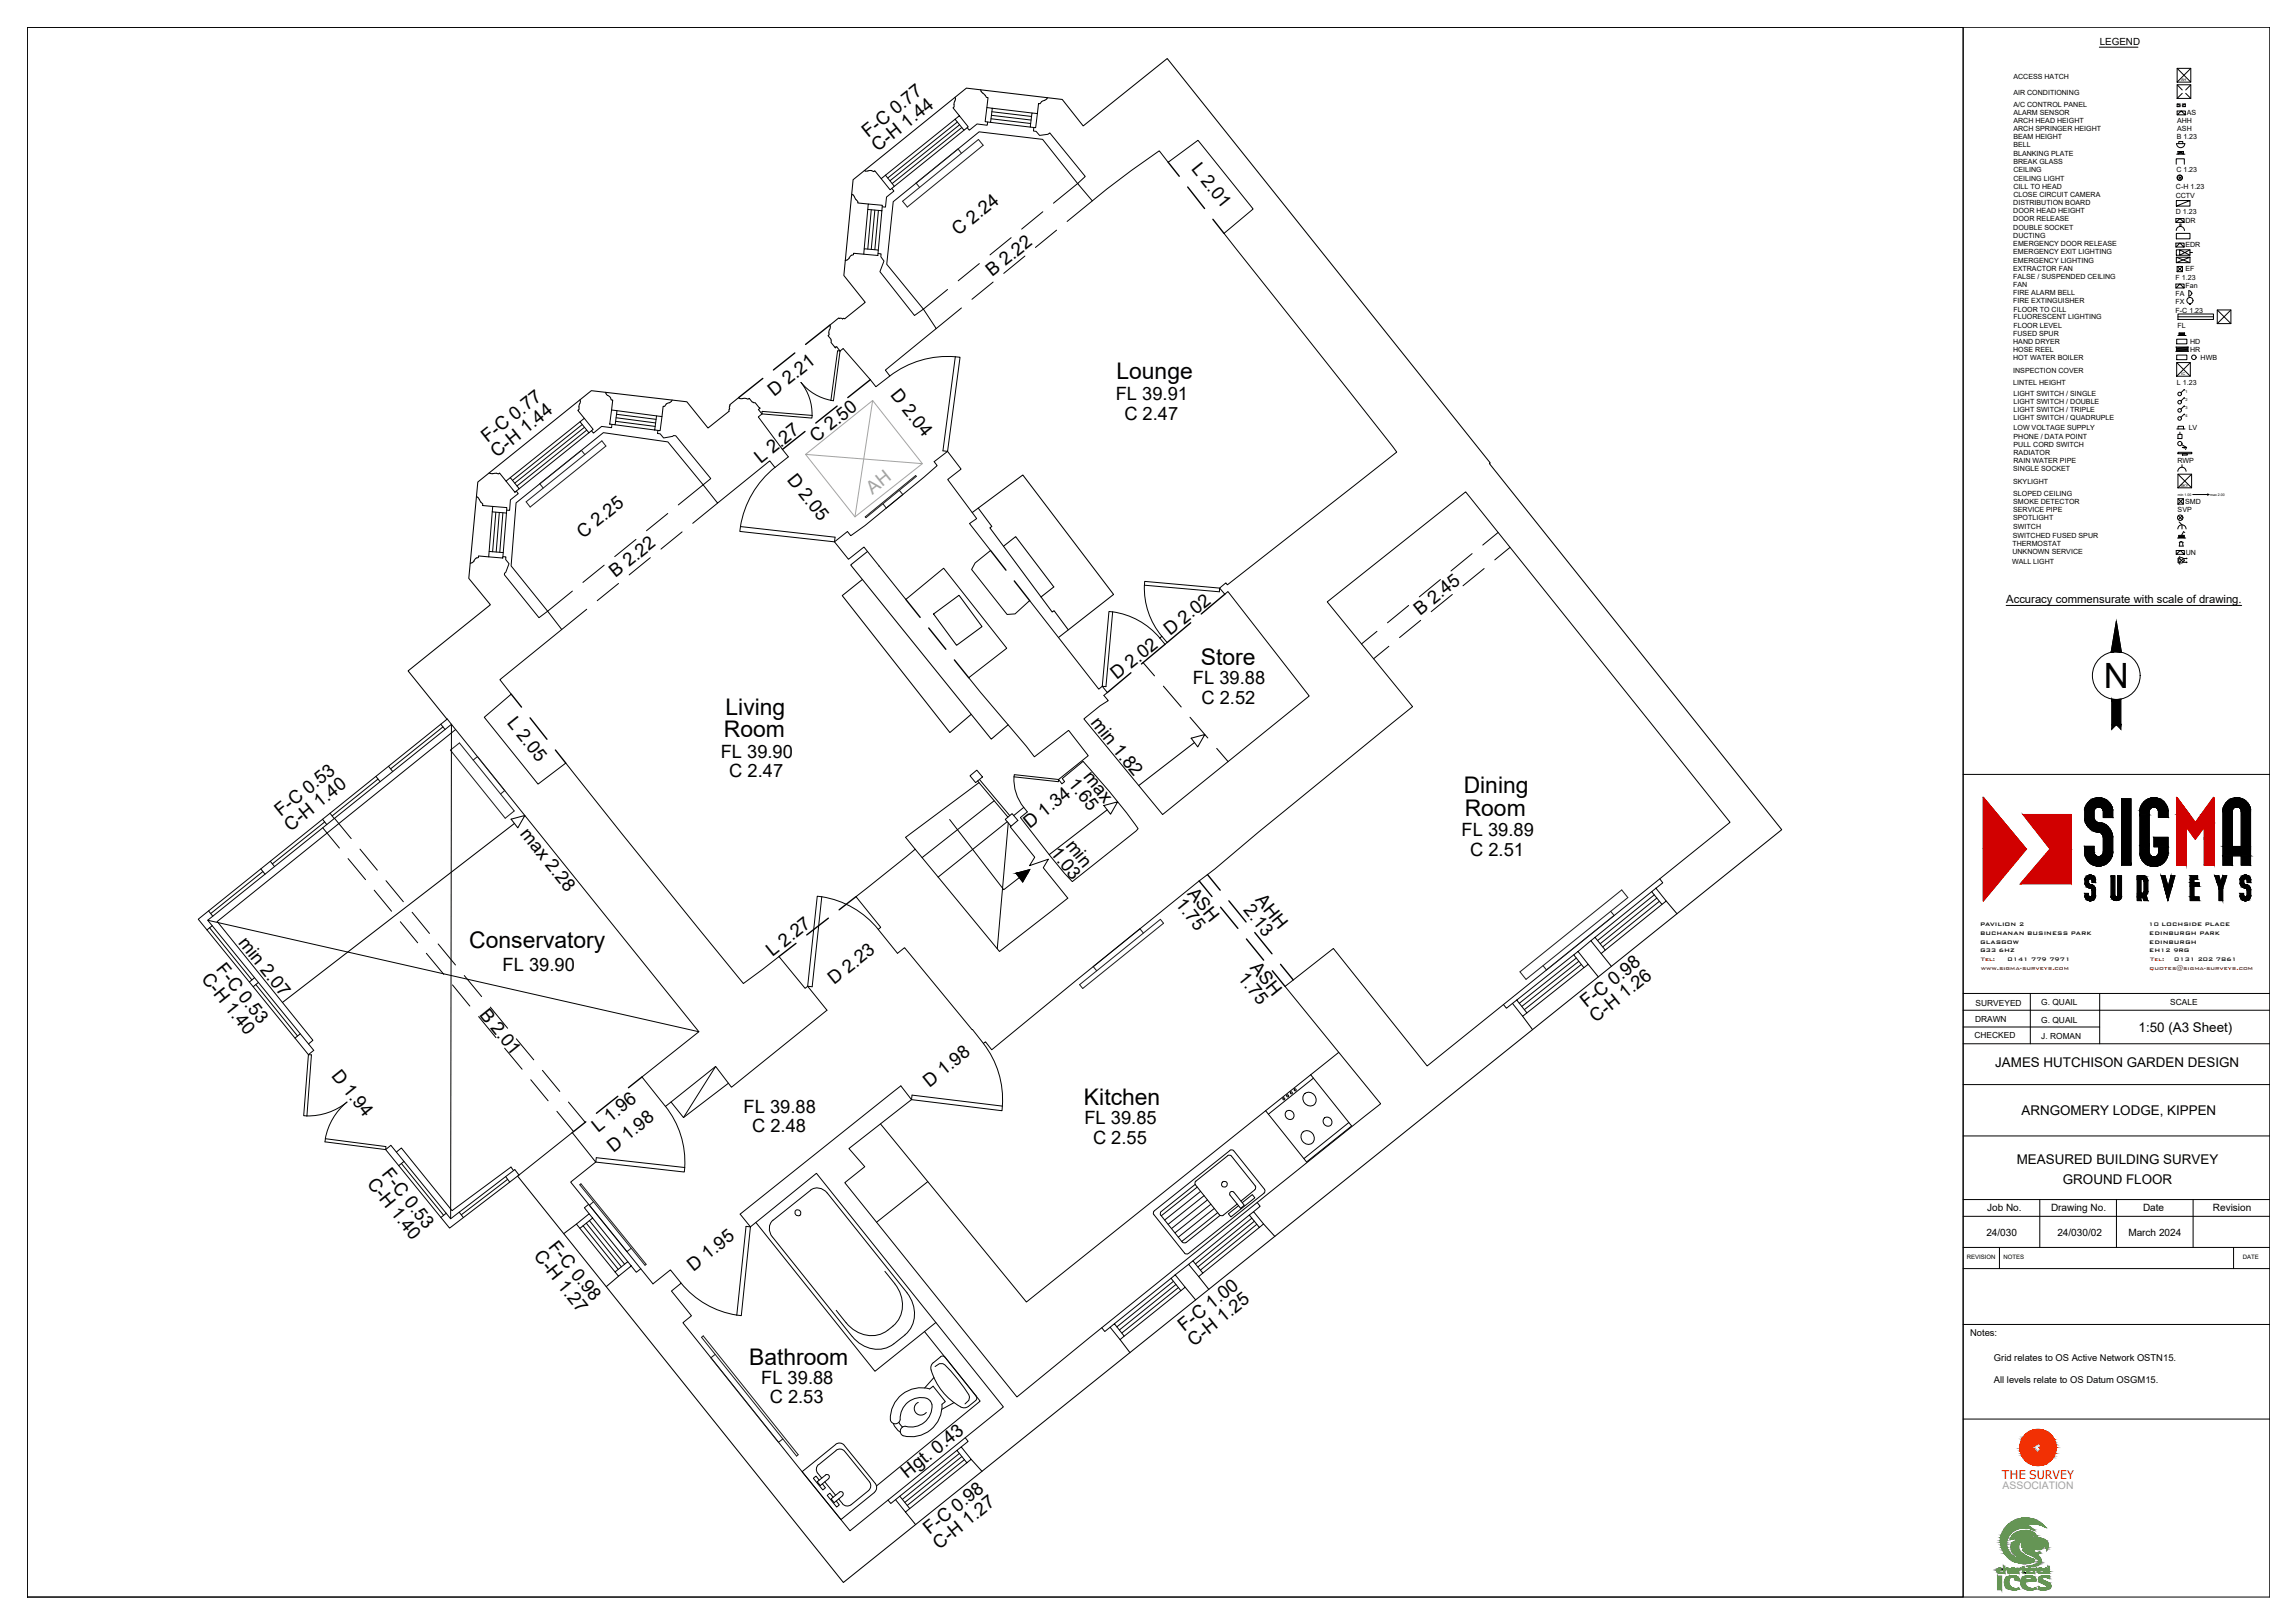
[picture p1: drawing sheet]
<svg xmlns="http://www.w3.org/2000/svg" width="420mm" height="297mm" viewBox="0 0 420 297" stroke-linecap="round" stroke-linejoin="round" font-family="sans-serif">
<defs><g id="words">
<text font-size="6.4" x="385.1" y="125.9">N</text>
<g font-size="4.2">
<text x="204.4" y="69.4">Lounge</text>
<text x="219.9" y="121.7">Store</text>
<text x="132.8" y="130.9">Living</text>
<text x="132.5" y="134.9">Room</text>
<text x="268" y="145.2">Dining</text>
<text x="268.2" y="149.4">Room</text>
<text x="85.9" y="173.6">Conservatory</text>
<text x="198.5" y="202.3">Kitchen</text>
<text x="137.2" y="249.8">Bathroom</text>
</g>
<g font-size="3.4">
<text x="159" y="25.2" transform="rotate(-39 159 25.2)">F-C 0.77</text>
<text x="160.7" y="27.9" transform="rotate(-39 160.7 27.9)">C-H 1.44</text>
<text x="218" y="31" transform="rotate(51 218 31)">L 2.01</text>
<text x="175.4" y="43.2" transform="rotate(-39 175.4 43.2)">C 2.24</text>
<text x="181.6" y="50.7" transform="rotate(-39 181.6 50.7)">B 2.22</text>
<text x="141.7" y="72.6" transform="rotate(-39 141.7 72.6)">D 2.21</text>
<text x="162.9" y="72.4" transform="rotate(51 162.9 72.4)">D 2.04</text>
<text x="204.3" y="73.2">FL 39.91</text>
<text x="205.8" y="76.8">C 2.47</text>
<text x="89.2" y="81.1" transform="rotate(-39 89.2 81.1)">F-C 0.77</text>
<text x="91" y="83.8" transform="rotate(-39 91 83.8)">C-H 1.44</text>
<text x="149.4" y="81" transform="rotate(-39 149.4 81)">C 2.50</text>
<text x="139.3" y="84.9" transform="rotate(-39 139.3 84.9)">L 2.27</text>
<text x="144" y="87.8" transform="rotate(51 144 87.8)">D 2.05</text>
<text x="106.7" y="98.6" transform="rotate(-39 106.7 98.6)">C 2.25</text>
<text x="112.7" y="105.8" transform="rotate(-39 112.7 105.8)">B 2.22</text>
<text x="260" y="112.7" transform="rotate(-39 260 112.7)">B 2.45</text>
<text x="214.2" y="116.4" transform="rotate(-39 214.2 116.4)">D 2.02</text>
<text x="204.5" y="124.5" transform="rotate(-39 204.5 124.5)">D 2.02</text>
<text x="218.4" y="125.2">FL 39.88</text>
<text x="220" y="128.8">C 2.52</text>
<text x="92.7" y="132.4" transform="rotate(51 92.7 132.4)">L 2.05</text>
<text x="199.6" y="132.2" transform="rotate(51 199.6 132.2)">min 1.82</text>
<text x="131.9" y="138.7">FL 39.90</text>
<text x="133.5" y="142.2">C 2.47</text>
<text x="195.4" y="143.5" transform="rotate(51 195.4 143.5)">1.65</text>
<text x="198.2" y="142.2" transform="rotate(51 198.2 142.2)">max</text>
<text x="51.4" y="149.5" transform="rotate(-39 51.4 149.5)">F-C 0.53</text>
<text x="53.2" y="152.2" transform="rotate(-39 53.2 152.2)">C-H 1.40</text>
<text x="95.1" y="152.7" transform="rotate(51 95.1 152.7)">max 2.28</text>
<text x="188.5" y="151.8" transform="rotate(-39 188.5 151.8)">D 1.34</text>
<text x="195" y="154.7" transform="rotate(51 195 154.7)">min</text>
<text x="267.6" y="153.1">FL 39.89</text>
<text x="192.2" y="156.1" transform="rotate(51 192.2 156.1)">1.03</text>
<text x="269.1" y="156.6">C 2.51</text>
<text x="215.1" y="165.4" transform="rotate(51 215.1 165.4)">1.75</text>
<text x="217.3" y="163.6" transform="rotate(51 217.3 163.6)">ASH</text>
<text x="227.5" y="166.6" transform="rotate(51 227.5 166.6)">2.13</text>
<text x="229.8" y="164.8" transform="rotate(51 229.8 164.8)">AHH</text>
<text x="43.5" y="172.6" transform="rotate(51 43.5 172.6)">min 2.07</text>
<text x="36.7" y="179.1" transform="rotate(51 36.7 179.1)">C-H 1.40</text>
<text x="39.4" y="177.4" transform="rotate(51 39.4 177.4)">F-C 0.53</text>
<text x="92" y="177.7">FL 39.90</text>
<text x="141.4" y="175.2" transform="rotate(-39 141.4 175.2)">L 2.27</text>
<text x="226.5" y="179" transform="rotate(51 226.5 179)">1.75</text>
<text x="228.7" y="177.1" transform="rotate(51 228.7 177.1)">ASH</text>
<text x="87.7" y="185.7" transform="rotate(51 87.7 185.7)">B 2.01</text>
<text x="152.7" y="180.4" transform="rotate(-39 152.7 180.4)">D 2.23</text>
<text x="290.4" y="184.6" transform="rotate(-39 290.4 184.6)">F-C 0.98</text>
<text x="292.2" y="187.2" transform="rotate(-39 292.2 187.2)">C-H 1.26</text>
<text x="60.6" y="196.9" transform="rotate(51 60.6 196.9)">D 1.94</text>
<text x="136.1" y="203.7">FL 39.88</text>
<text x="170.2" y="199.1" transform="rotate(-39 170.2 199.1)">D 1.98</text>
<text x="109.5" y="207.3" transform="rotate(-39 109.5 207.3)">L 1.96</text>
<text x="137.7" y="207.2">C 2.48</text>
<text x="198.5" y="205.8">FL 39.85</text>
<text x="200.1" y="209.4">C 2.55</text>
<text x="69.8" y="214.9" transform="rotate(51 69.8 214.9)">F-C 0.53</text>
<text x="112.3" y="211" transform="rotate(-39 112.3 211)">D 1.98</text>
<text x="67.1" y="216.7" transform="rotate(51 67.1 216.7)">C-H 1.40</text>
<text x="97.6" y="229.9" transform="rotate(51 97.6 229.9)">C-H 1.27</text>
<text x="100.3" y="228.2" transform="rotate(51 100.3 228.2)">F-C 0.98</text>
<text x="127" y="232.7" transform="rotate(-39 127 232.7)">D 1.95</text>
<text x="216.8" y="243.8" transform="rotate(-39 216.8 243.8)">F-C 1.00</text>
<text x="218.5" y="246.5" transform="rotate(-39 218.5 246.5)">C-H 1.25</text>
<text x="139.4" y="253.3">FL 39.88</text>
<text x="140.9" y="256.9">C 2.53</text>
<text x="166.1" y="270.6" transform="rotate(-39 166.1 270.6)">Hgt. 0.43</text>
<text x="170.2" y="280.9" transform="rotate(-39 170.2 280.9)">F-C 0.98</text>
<text x="171.9" y="283.6" transform="rotate(-39 171.9 283.6)">C-H 1.27</text>
</g>
<text font-size="3.4" fill="#a3a3a3" x="159.8" y="90.6" transform="rotate(-39 159.8 90.6)">AH</text>
<g font-size="2.5">
<text x="391.5" y="188.8">1:50 (A3 Sheet)</text>
<text x="365.3" y="195.2">JAMES HUTCHISON GARDEN DESIGN</text>
<text x="370.1" y="204.1">ARNGOMERY LODGE, KIPPEN</text>
<text x="369.2" y="213">MEASURED BUILDING SURVEY</text>
<text x="377.7" y="216.6">GROUND FLOOR</text>
</g>
<text font-size="2.2" fill="#ff3f00" x="366.5" y="270.8">THE SURVEY</text>
<text font-size="2.1" x="367.3" y="110.4">Accuracy commensurate with scale of drawing.</text>
<text font-size="1.9" fill="#a3a3a3" x="366.6" y="272.6">ASSOCIATION</text>
<g font-size="1.8">
<text x="384.4" y="8.3">LEGEND</text>
<text x="363.8" y="221.7">Job No.</text>
<text x="375.5" y="221.6">Drawing No.</text>
<text x="392.3" y="221.6">Date</text>
<text x="405.1" y="221.6">Revision</text>
<text x="363.7" y="226.2">24/030</text>
<text x="376.7" y="226.2">24/030/02</text>
<text x="389.7" y="226.2">March 2024</text>
</g>
<g font-size="1.7">
<text x="360.7" y="244.5">Notes:</text>
<text x="365" y="249">Grid relates to OS Active Network OSTN15.</text>
<text x="365" y="253">All levels relate to OS Datum OSGM15.</text>
</g>
<g font-size="1.5">
<text x="361.7" y="184.1">SURVEYED</text>
<text x="373.7" y="184">G. QUAIL</text>
<text x="397.3" y="183.9">SCALE</text>
<text x="361.5" y="190">CHECKED</text>
<text x="361.6" y="187.1">DRAWN</text>
<text x="373.7" y="187.2">G. QUAIL</text>
<text x="373.7" y="190.2">J. ROMAN</text>
</g>
<g font-size="1.3">
<text x="368.6" y="14.5">ACCESS HATCH</text>
<text x="368.6" y="17.3">AIR CONDITIONING</text>
<text x="368.6" y="22.5">ARCH HEAD HEIGHT</text>
<text x="368.6" y="19.5">A/C CONTROL PANEL</text>
<text x="368.6" y="21">ALARM SENSOR</text>
<text x="398.6" y="22.5">AHH</text>
<text x="400.4" y="21.1">AS</text>
<text x="368.6" y="24">ARCH SPRINGER HEIGHT</text>
<text x="368.6" y="25.5">BEAM HEIGHT</text>
<text x="368.6" y="28.6">BLANKING PLATE</text>
<text x="368.6" y="27">BELL</text>
<text x="398.5" y="25.5">B 1.23</text>
<text x="398.6" y="24">ASH</text>
<text x="368.6" y="34.5">CILL TO HEAD</text>
<text x="368.6" y="30.1">BREAK GLASS</text>
<text x="368.6" y="33">CEILING LIGHT</text>
<text x="368.6" y="31.5">CEILING</text>
<text x="398.4" y="34.5">C-H 1.23</text>
<text x="398.4" y="31.5">C 1.23</text>
<text x="368.6" y="39.1">DOOR HEAD HEIGHT</text>
<text x="368.6" y="37.5">DISTRIBUTION BOARD</text>
<text x="368.6" y="40.5">DOOR RELEASE</text>
<text x="368.6" y="36">CLOSE CIRCUIT CAMERA</text>
<text x="398.3" y="39.2">D 1.23</text>
<text x="398.3" y="36.2">CCTV</text>
<text x="400.1" y="40.8">DR</text>
<text x="368.6" y="46.5">EMERGENCY EXIT LIGHTING</text>
<text x="368.6" y="43.5">DUCTING</text>
<text x="368.6" y="42">DOUBLE SOCKET</text>
<text x="368.6" y="45">EMERGENCY DOOR RELEASE</text>
<text x="400.1" y="45.3">EDR</text>
<text x="368.5" y="51.1">FALSE / SUSPENDED CEILING</text>
<text x="368.5" y="48">EMERGENCY LIGHTING</text>
<text x="368.5" y="52.5">FAN</text>
<text x="368.5" y="49.6">EXTRACTOR FAN</text>
<text x="398.3" y="51.2">F 1.23</text>
<text x="400.1" y="52.8">Fan</text>
<text x="400.1" y="49.7">EF</text>
<text x="368.6" y="54">FIRE ALARM BELL</text>
<text x="368.6" y="55.5">FIRE EXTINGUISHER</text>
<text x="368.6" y="57">FLOOR TO CILL</text>
<text x="368.6" y="60">FLOOR LEVEL</text>
<text x="368.6" y="58.5">FLUORESCENT LIGHTING</text>
<text x="398.3" y="57.2">F-C 1.23</text>
<text x="398.3" y="54.2">FA</text>
<text x="398.3" y="55.7">FX</text>
<text x="398.6" y="60">FL</text>
<text x="368.6" y="64.4">HOSE REEL</text>
<text x="368.6" y="61.4">FUSED SPUR</text>
<text x="368.6" y="62.9">HAND DRYER</text>
<text x="368.6" y="65.9">HOT WATER BOILER</text>
<text x="401" y="64.4">HR</text>
<text x="401" y="62.9">HD</text>
<text x="402.9" y="65.8">HWB</text>
<text x="368.6" y="68.2">INSPECTION COVER</text>
<text x="368.6" y="70.4">LINTEL HEIGHT</text>
<text x="398.5" y="70.4">L 1.23</text>
<text x="368.6" y="72.4">LIGHT SWITCH / SINGLE</text>
<text x="368.6" y="73.9">LIGHT SWITCH / DOUBLE</text>
<text x="368.6" y="75.4">LIGHT SWITCH / TRIPLE</text>
<text x="368.6" y="76.9">LIGHT SWITCH / QUADRUPLE</text>
<text x="368.6" y="83.3">RADIATOR</text>
<text x="368.6" y="80.3">PHONE / DATA POINT</text>
<text x="368.6" y="81.8">PULL CORD SWITCH</text>
<text x="368.6" y="78.6">LOW VOLTAGE SUPPLY</text>
<text x="400.7" y="78.6">LV</text>
<text x="368.6" y="88.6">SKYLIGHT</text>
<text x="368.6" y="86.3">SINGLE SOCKET</text>
<text x="368.6" y="84.8">RAIN WATER PIPE</text>
<text x="398.6" y="84.8">RWP</text>
<text x="368.6" y="95.2">SPOTLIGHT</text>
<text x="368.6" y="92.2">SMOKE DETECTOR</text>
<text x="368.6" y="93.7">SERVICE PIPE</text>
<text x="368.6" y="90.8">SLOPED CEILING</text>
<text x="398.7" y="93.8">SVP</text>
<text x="400" y="92.2">SMD</text>
<text x="368.4" y="99.9">THERMOSTAT</text>
<text x="368.4" y="101.5">UNKNOWN SERVICE</text>
<text x="368.5" y="98.4">SWITCHED FUSED SPUR</text>
<text x="368.6" y="96.8">SWITCH</text>
<text x="400.2" y="101.5">UN</text>
<text x="368.4" y="103.2">WALL LIGHT</text>
</g>
<g font-size="1.2">
<text x="362.5" y="169.5">PAVILION 2</text>
<text x="362.5" y="171.1">BUCHANAN BUSINESS PARK</text>
<text x="362.5" y="172.7">GLASGOW</text>
<text x="393.4" y="169.5">10 LOCHSIDE PLACE</text>
<text x="393.5" y="171.1">EDINBURGH PARK</text>
<text x="393.5" y="172.7">EDINBURGH</text>
<text x="362.5" y="174.3">G33 6HZ</text>
<text x="367.6" y="176">0141 779 7971</text>
<text x="393.5" y="174.3">EH12 9RG</text>
<text x="398.1" y="175.9">0131 202 7861</text>
</g>
<g font-size="1.2" fill="#b80000">
<text x="362.7" y="176">Tel:</text>
<text x="362.7" y="177.6">www.sigma-surveys.com</text>
<text x="393.5" y="177.5">quotes@sigma-surveys.com</text>
<text x="393.7" y="175.9">Tel:</text>
</g>
<g font-size="1.1">
<text x="360.1" y="230.5">REVISION</text>
<text x="366.8" y="230.5">NOTES</text>
<text x="410.6" y="230.5">DATE</text>
</g>
<g font-size=".7">
<text x="399.3" y="14.8">AH</text>
<text x="399.3" y="68.7">IC</text>
<text x="400.1" y="71.9">1</text>
<text x="400.1" y="73.4">2</text>
<text x="400.1" y="74.9">3</text>
<text x="400.1" y="76.4">4</text>
<text x="399.2" y="89.2">SKY</text>
</g>
<g font-size=".6">
<text x="398.7" y="90.8">min 1.00</text>
<text x="404.6" y="90.8">max 2.00</text>
</g>
</g></defs>
<!-- layer: EXTERNAL_WALLS -->
<g fill="none" stroke="#000" stroke-width=".19">
<path d="M174.9 17.8v.3M174.9 18.1l-.2 .8v.7l-.2 .1 1.1 1.5M179.5 16.4l.2 .4 .7 .6 .2 .4 .3 .1-.2 1.8M190.7 18.6l-.3 .4-.3-.1-.2 1.9M191.2 18.4l-.5 .2M191.6 18.1l-.4 .3M191.8 17.9l-.2 .2M155.9 35.5l.5 .5M156.4 36l.6 .9v.2l2 .2M158.2 31.2l.2 .1M159.6 31.2l.3 .2 .2-.2 1.2 1.5M159.6 31.2l-1.2 .1"/>
<path d="M153.7 58.3h1l3.7-3-3.9-4.9 1.7-17.5 20.7-16.8 17.6 2.1 3.8 4.9 15.4-12.4 59.1 74-.1 .2 53.5 66.9-171.8 137.8-59.6-74.4M153.7 58.3l-.1-.1-1.7 1.3 .1 .4-.3 .8 .1 .6-.2 .1 .6 .7-.1 .6 .8 .9M155.1 47.6l-.4 .1M155.9 46.7l-.8 .9M158.1 46.5l-1.8-.1-.1 .2-.3 .1M106.2 73.2v.4l-.2 .7v.6l-.2 .2 1.2 1.5M110.9 71.8l.2 .5 .7 .5M111.8 72.8l.1 .4h.3l-.2 1.8M122.5 73.7a1.05 1.05 0 0 0-.8 .7h-.3l-.2 1.8M123.1 73.2l-.6 .5M136.6 72.9l-1 .1-.4-.2-1.6 1.3-.1 1.2-3.9 3-3.9-4.8-17.4-2-20.8 16.7-1.7 17.7 4 4.8-15.1 12.1 7.1 8.8M136.6 72.9l.3 .2 .3-.2 .5 .7 .6 .1 .8 1.1"/>
<path d="M139.1 74.8h.1M139.1 74.8l-.3 .2 .7 .8M152.9 63.6h.1M152.9 63.6l.3-.1 .6 .7M87.2 90.9l.4 .2 .4 .8 .4 .3-.1 .3 1.9 .2M89.5 86.6l1.8 .1 .2-.1 1.1 1.5M89.5 101.9l-1.9-.2v.3a1.61 1.61 0 0 0-1 .9l-.5 .2M290.8 176.5l1.8 2.3M293.1 174.5l1.9 2.4M305 164.9l2 2.3M278.8 186l1.8 2.4M105.5 224l-2.3 1.8"/>
<path d="M113.2 233.6l-2.2 1.9M217 235.6l1.9 2.3M219.4 233.6l1.9 2.4M231.3 224l2.1 2.3M205.1 245.2l1.8 2.4M165.8 276.7l1.8 2.3M177.8 267.1l2 2.2"/>
</g>
<!-- layer: INTERNAL_WALLS -->
<g fill="none" stroke="#000" stroke-width=".18">
<path d="M163.3 34.5l.4 .5-1.4 1.1-.2 1.8-.6-.1M180.8 22.3l-.1 .6-1.8-.2-1.4 1.1-.4-.4M189.3 23.3l-.1 .7h.5l.6 .8 1.6-.2 .3-.3 6.5 8-1.4 1.3 2.7 3.2 7.1-5.6 5.1-3.6 1.7 2.1 5.4-4 10.1 12.5-5.3 4.5 31.6 40-31 24.3-.3-.3-1.1 .9 .9 1.2 .6-.5 14.9 19.1-26.9 21.7-14.4-17.5 3-2.4 1.5-1-.8-.9 .6-.6-.9-1.1-.6 .5-12.7-16.2-2.7 2.5-1.4 .1-6.5-8.3 .6-1.2 2.8-2.2-3.8-5 1.3-.9-5.3-7.1 2.5-1.9-2.5-3.3-2.5 1.9 .6 .7-13.3 11-2.5 1.8-.7-.7-2.3 1.9 2.5 3.2 2.9-2.3 7.6 9.6 7-5.7 11.5 14.6-7 5.4 10.6 12.6 1.5 1.9 6.2-4.8 3.6 4.6-5.4 4.4 .6 .7 .5-.4-.4-.5 3.8-3.2a133.8 133.8 0 0 1 10.1 12.4l-.4 .4-11.7 9.3-3.9-4.6-5.6-7.2 1.3-1-.7-.8-1.8 1.5M197.3 33.6l-6.4-8.1-11.6-1.4-15.8 12.8-1.2 11.5 6.8 8.2M160.8 46.4l.5 .1v.5l.5 .8-.7 1.9 6.3 8 1.7-1.1 2.3 3.5-9.3 7.6 .8 1.1-2.5 2-6-7-.6 .4M112 77.7v.6l-1.9-.3-1.5 1.3-.3-.5M139.5 75.8l-.7 .5 5.5 7.3-2.4 2-1-1.3-9.5 7.8-2.7-3.4 1.4-1.1-6.4-7.8-.4-.1-.2 .2-1.6 .3-.6-.8-.5-.1 .1-.5M94.5 89.9l.4 .4-1.5 1.2-.1 1.9h-.5M128.7 88.7l-6.4-7.8-11.8-1.7-16 12.8-.9 11.6 6.7 8.3M92.1 101.9h.5v.5l.6 .8-.9 2 6.4 7.9 1.6-1.2 2.5 3.3-11.3 9.2 2.1 2.6-4.9 4.3 9.8 12.2 5.1-3.8 10.2 12.8 22.3 27.5 6.5-4.9 4.8 5.8 .5-.4 3.5 4.4-17.5 14.1-2.9-3.8-9.2 7.3-4.3-5.4 10.4-8.3-45.3-56.2M212.3 116.8l.4-.3 1 1.1-.4 .3zM83.4 133.5l-43.6 35.2 17.5 21.7-.8 .7"/>
<path d="M195.5 164.4l-12.5 9.7-15.5-18.7-10.8 8.7 4.5 5.6-.4 .4 3.5 4.4 1.3-1.1 14.4 17.6 .4-.3 1.2 1.4 15.5-12.7 22.4-18.2 2.9-2.2 8.1-6.8 28.1-22.9-15.6-19.1 25.3-20.2 48.4 60.5-55.4 44.6-17.2-21.5-8.8 6.9 17.5 21.5-53.2 42.7-13.4 11-31.5-39.2 3.6-3-2.9-3.3 11.5-8.9-2-2.6-29.4 23.5 1.9 2.3 12.1-9.8 34.2 42.8-28.1 22.7-30.6-38.1 1.6-1.3-3.7-4.5 1.8-1.5-2-2.4-3.2 2.6-15-18.7 4.6-3.6-4.3-5.4-9.8 7.8M291.2 172.2l-2.3 1.9M303.9 160.8l.5 .8-1.2 1M276.9 183.6l-1.1 .9-.6-.6M72.6 210.8l.9-.7 9.3 11.5 10.7-8 .5 .6M107.8 220.4l-.8 .6 .9 1.1M115.6 231.7l.9 1.2 .8-.7M217.6 231.4l-2.4 1.9M230.2 220.1l.5 .7-1.2 1M169.2 243.7l10.2 12.7-18.9 15.5M203.2 242.9l-.9 .8-.6-.7M163.9 274.5l-.8 .7-.5-.6"/>
<path d="M176.7 263.1l.5 .7-1.2 1"/>
</g>
<!-- layer: FIXTURES -->
<path d="M177.6 142l1.2-1.1 1.1 1.3-1.3 1zM179 142.9l5.5 6.6M179.3 142.7l5.6 6.6M184 150l1.3-1.1 1 1.3-1.2 1z" fill="none" stroke="#000" stroke-width=".18"/>
<!-- layer: STAIRS -->
<path d="M173.9 150l9.9 12.8 2.8-2.2M179.2 143.2l-13.4 10 1.7 2.2M182 146.6l-13.2 10.4M184.4 150.4l-12.7 10.1M184.6 150.6l-2 23M185.1 151.2l-.2 .1 4.5 5.6-.9 1.5 3.4-1.2-.9 1.6 4.5 5.6M186 159.8l2.5-.6-1.3 2.2z" fill="none" stroke="#000" stroke-width=".18"/>
<!-- layer: LINTEL -->
<g fill="none" stroke="#000" stroke-width=".25">
<path d="M213.9 29.7l2 2.6M217.4 34.2l3.1 4M151.9 59.5l-4.4 3.5M222.1 40.1l2 2.6M139.7 69.3l-4.5 3.5M145.5 64.6l-3.9 3.1M147.4 79l-4.2 3.3M153.3 74.3l-4 3.1M159.3 69.5l-4.1 3.3M165.8 109.7l2.7 3.3M170 114.9l3.2 3.9M181.3 100.8l2.9 3.6"/>
<path d="M185.7 106.3l2.8 3.6M213.3 117.9l-4.3 3.6M218 114l-4.3 3.6M224.2 108.8l-4.3 3.6M93.6 127l1.9 2.4M97 131.4l3.1 3.9M101.7 137.3l1.9 2.4M174.7 120.8l2.6 3.2M207 123.1l-4.3 3.6M145.7 172.7l-3.1 2.4M151.7 168l-4 3.1M156.7 164.1l-3.1 2.4"/>
<path d="M219.5 161.2l2.4 2.9M221.1 160.1l2.3 2.8M223.4 166l3.2 3.9M225 164.9l3.1 3.8M228.2 171.9l3.1 3.8M229.7 170.7l3.2 3.9M232.9 177.7l2.4 2.8M234.4 176.5l2.4 2.8M117.5 197.1l-2.4 2M107.2 205.3l-2.4 2M113.1 200.6l-3.9 3.2"/>
</g>
<!-- layer: BEAMS -->
<g fill="none" stroke="#000" stroke-width=".18">
<path d="M190.9 38.8l-3.9 3.1M197.3 33.6l-4.4 3.6M200 36.8l-4.6 3.7M173.5 53l-4.4 3.6M176 56.4l-4.6 3.7M179.3 48.2l-3.9 3.2M181.8 51.6l-3.9 3.2M185.1 43.5l-3.9 3.2M187.6 46.9l-3.8 3.1M193.4 42.1l-3.8 3.2M116.4 98.7l-3.9 3.2M122.3 94l-3.9 3.1"/>
<path d="M124.9 97.3l-3.9 3.2M128.7 88.7l-4.5 3.7M131.4 92.1l-4.6 3.7M274.3 97.5l-2.8 2.3M104.8 108.2l-4.5 3.7M107.4 111.5l-4.6 3.7M110.6 103.4l-3.9 3.2M113.2 106.8l-3.9 3.1M119.1 102.1l-3.9 3.1M252.1 115.5l-2.8 2.4M254.3 118.3l-2.8 2.3M257.9 110.8l-3.9 3.2"/>
<path d="M260.1 113.5l-3.9 3.2M263.7 106.1l-3.9 3.1M265.9 108.8l-3.9 3.2M269.5 101.3l-3.9 3.2M271.7 104.1l-3.9 3.1M276.5 100.2l-2.8 2.3M59.1 151.5l3 3.7M61.2 149.8l3.1 3.7M63.7 157.1l3.2 3.9M65.9 155.4l3.2 3.9M68.5 162.9l3.2 3.9M70.7 161.2l3.1 3.8"/>
<path d="M73.3 168.7l3.2 3.9M75.5 167l3.1 3.8M78.1 174.5l3.2 3.8M80.2 172.8l3.2 3.8M85 178.5l3.2 3.9M82.8 180.3l3.2 3.8M87.6 186.1l3.2 3.8M89.8 184.3l3.1 3.9M92.4 191.8l3.2 3.9M94.5 190.1l3.2 3.9M97.2 197.6l3.1 3.9M99.3 195.9l3.2 3.8"/>
<path d="M102 203.4l3 3.7M104.1 201.7l3 3.7"/>
</g>
<!-- layer: DOORS -->
<g fill="none" stroke="#000" stroke-width=".18">
<path d="M139.5 75.3l9.2 .7-.1 .5-9.1-.7zM152.1 73.3a9.4 9.4 0 0 1-5.5-3.3 9.3 9.3 0 0 1 2.1 6M153.3 64.2h.5l-1.2 9.1h-.5zM174.9 65.3a17.4 17.4 0 0 0-12 3.5M174.9 65.3l.9 .1-2.3 17.2-.9-.1zM135.6 96.4l17.3 1.9-.1 .9-17.4-1.9zM141.9 85.5a17.4 17.4 0 0 0-6.3 10.9M203 111.9l.7 .1-1.2 13.7-.7-.1zM203.7 112a13.7 13.7 0 0 1 8.6 4.8M209.5 107.1a13.8 13.8 0 0 0 3.2 9.4M209.6 106.4l13.7 1.2-.1 .7-13.7-1.2zM185.6 142.2a8.2 8.2 0 0 0 1.8 5.6"/>
<path d="M185.7 141.8l8.1 .9v.4l-8.2-.9zM149.6 164l.8 .1-1.7 16.5-.8-.1zM150.5 164.1a16.6 16.6 0 0 1 10.3 6M56.5 193l.5 .1-.8 11.1h-.6zM180 191a16.7 16.7 0 0 1 3.5 11.4M56.2 204.2a11.3 11.3 0 0 0 7.3-2.5 11.2 11.2 0 0 0-3.9 6.7M59.6 208.4l11.1 1.4-.1 .6-11.1-1.4zM109.2 211.9l16.2 1.8-.1 .8-16.2-1.8zM121.8 202.5a16.3 16.3 0 0 1 3.6 11.2M167 200.4l16.5 2-.1 .9-16.5-2zM124.7 234.8a16.3 16.3 0 0 0 10.2 5.9M136.6 224.5h.8l-1.7 16.3-.8-.1z"/>
</g>
<!-- layer: STAIRS -->
<path d="M186 159.8l2.5-.6-.4 .6zM186 159.8l1.2 1.6 .9-1.6z" fill="#000" stroke="#000" stroke-width=".18"/>
<!-- layer: CEILING_HEIGHTS -->
<path d="M218.1 135.1l2.5-.7-1.3 2.3zM218.7 135.9l-10.2 7.9M93.6 149.9l2.5-.7-1.3 2.3zM94.2 150.7l-42.5 32.8M202.1 147.4l2.5-.7-1.3 2.3zM202.7 148.2l-10.6 8.2" fill="none" stroke="#000" stroke-width=".19"/>
<!-- layer: FIREPLACE -->
<path d="M178 93.8l9.3-6.9 16.6 21.9-10.1 7.9M179.1 93l2.5 3.4-.4 .2 11.4 15.4 .4-.2 2.6 3.5M183.7 100l2.2-1.8 7 9.2-2.3 1.9M157.9 106.1l-3.7 2.9 19.7 25.1 3.9-3.4M158.8 100.9l-3.1 2.5 25.8 31.9 3.1-2.6M170.9 112.4l4.7-3.5 4.2 5.8-4.7 3.4z" fill="none" stroke="#000" stroke-width=".19"/>
<!-- layer: 0 -->
<g fill="none" stroke="#000" stroke-width=".18">
<path d="M5 5h354.4v287.3h-354.4zM398.5 62.1h1.9v.8h-1.9zM398.5 65h1.9v.8h-1.9zM160.9 103.6h.1"/>
<circle cx="401.6" cy="65.4" r=".41"/>
</g>
<!-- layer: RADIATORS -->
<g fill="none" stroke="#1a1a1a" stroke-width=".18">
<path d="M165.2 36.8l13.9-11.3 .9 1.1-13.9 11.3zM176 28l-.6-.7-7.7 6.2 .7 .8M96.3 91.8l13.9-11.1 .7 .9-13.8 11.2zM107.1 83.2l-.7-.8-7.6 6.1 .7 .8M158.4 94.6l9.2-7.6 .2 .2-9.3 7.5zM164.6 89.7l.7 .8-3 2.5-.7-.8M82.5 137.3l1.6-1.3 10 12.4-1.6 1.4zM86.6 139.1l.8-.6 5 6.2-.8 .6M209.3 170.8l-.6-.8-8.6 6.9 .7 .8M278.3 177.9l18.6-15 1.1 1.4-18.6 14.9zM294.9 166.8l.6 .8-12.4 9.9-.6-.8M197.6 180.2l14.8-11.9 .6 .7-14.8 11.9z"/>
<path d="M106.1 216.8l.3-.1 11.9 14.7-.2 .2zM108.7 219.9l-.8 .7 6.9 8.5 .8-.6M128.4 244.8l.3-.3 17.4 21.7-.3 .3zM130.9 247.9l-.8 .6 12.4 15.5 .8-.6"/>
</g>
<!-- layer: WINDOWS -->
<g fill="none" stroke="#000" stroke-width=".18">
<path d="M181.7 19.8l-1-.1-.3 2.6 .9 .1 .4-2.6 7.2 .9M158.9 38.3l-.7 7.2M159.5 38.4l-.6 7.2M160.2 38.5l-.7 7.2M160.8 38.5l-.6 7.2M161.5 38.6v-1l-2.5-.3-.1 1 2.6 .3-.7 7.2M174.9 21.8l.7-.6 1.7 2-.8 .6zM174.9 21.8l-12.8 10.3 1.6 2-.7 .6-1.7-2 .8-.6M175.3 22.3l-12.8 10.3M175.7 22.8l-12.8 10.3M176.1 23.3l-12.8 10.3M176.5 23.8l-12.8 10.3"/>
<path d="M181.3 22.4l7.3 .9M181.4 21.7l7.3 .9M181.5 21.1l7.3 .9M181.6 20.4l7.2 .9M188.9 20.7l1 .1-.3 2.6-1-.1zM158.2 45.5l2.6 .3-.1 1-2.6-.3zM106.2 77.2l-12.8 10.2M106.6 77.7l-12.8 10.2M107 78.2l-12.8 10.2M107.4 78.7l-12.7 10.2M107.8 79.2l.8-.6-1.6-2-.8 .6 1.6 2-12.7 10.3M112 75l1 .2-.4 2.5-1-.1z"/>
<path d="M112.6 77.7l7.3 1 .3-2.6 1 .1-.3 2.6-1-.1M112.7 77.1l7.2 .9M112.8 76.5l7.2 .9M112.9 75.8l7.2 1M113 75.2l7.2 .9M90.1 93.7l-.6 7.2M90.8 93.7l-.6 7.3M91.4 93.8l-.6 7.2M92.1 93.9l-.6 7.2M92.6 88.1l.8-.7 1.7 2.1-.8 .6zM92.7 93.9l.1-1-2.6-.2-.1 1 2.6 .2-.6 7.2M89.5 100.9l2.6 .2-.1 1-2.5-.2z"/>
<path d="M80.7 132.5l.8 1M81.1 133l-9.6 7.7M47.7 159l.8 1M48.1 159.5l-9.5 7.7M49.5 157.6l.8 1M59 149.9l.8 1M59.5 150.4l-9.6 7.7M60.4 148.8l.8 1M68.8 142.1l.8 1M69.2 142.6l-8.4 6.7M71.1 140.3l.8 .9M36.3 168.2l45.6-36.6 .7 1-44.6 35.8 19.4 23.8-.9 .8z"/>
<path d="M38.2 166.7l.8 1M38.3 169.8l7.8 9.5M38.9 169.4l-1 .8M46.6 178.9l-1 .8M47.3 179.8l-1 .8M288.1 174.8l.8-.7 1.9 2.4-.8 .6zM288.1 174.8l-10.4 8.2 1.8 2.4-.7 .6-1.9-2.4 .8-.6M288.6 175.3l-10.5 8.3M289 175.9l-10.4 8.3M289.5 176.5l-10.4 8.3M290 177.1l-10.5 8.3M302.4 163.2l.8-.6 1.8 2.3-.7 .6z"/>
<path d="M302.4 163.2l-10.4 8.4 1.9 2.3-.8 .6-1.9-2.3 .8-.6M302.9 163.8l-10.4 8.3M303.3 164.4l-10.3 8.3M303.8 165l-10.4 8.3M304.3 165.5l-10.4 8.4M46.8 180.2l7.7 9.4M55 189.2l-1 .8M70.6 210.4l1-.8 10.9 13.5 11.7-9 .8 1-12.7 9.7zM73.5 212.9l7.7 9.5M74 212.6l-1 .7M92.6 215.3l.7 1M92.9 215.8l-8.5 6.5"/>
<path d="M81.7 222l-1 .8M84.1 221.8l.7 1M106.2 224.8l6.4 8M106.7 224.3l6.5 8M107.3 223.9l6.5 8M107.9 223.4l6.5 8M108.5 222.9l-.6-.8-2.4 1.9 .7 .8 2.3-1.9 6.4 8M112.6 232.8l2.3-1.9 .7 .8-2.4 1.9zM214.4 234l.8-.7 1.8 2.3-.8 .6zM214.4 234l-10.4 8.3 1.8 2.2-.7 .7-1.9-2.3 .8-.6M214.8 234.5l-10.3 8.3M215.3 235.1l-10.4 8.3"/>
<path d="M215.7 235.6l-10.3 8.4M216.2 236.2l-10.4 8.3M217.6 231.4l.8-.6 1.8 2.2-.8 .6zM228.7 222.4l-10.3 8.4M229.2 222.9l-10.3 8.4M229.7 223.5l-10.4 8.4M230.1 224.1l-10.3 8.4M230.6 224.6l.7-.6-1.8-2.2-.8 .6 1.9 2.2-10.4 8.4M163.9 274.5l.8-.7 1.9 2.3-.8 .6zM175.2 265.5l-10.5 8.3M175.7 266l-10.5 8.4M176.1 266.6l-10.5 8.4"/>
<path d="M176.6 267.1l-10.5 8.4M177 267.7l.8-.6-1.8-2.3-.8 .7 1.8 2.2-10.4 8.4"/>
</g>
<!-- layer: ACCESS_HATCH -->
<path d="M159.8 73.3l-3.3 21.3M147.5 83.2l12.3-9.9 9.1 11.6-12.4 9.7zM147.5 83.2l21.4 1.7" fill="none" stroke="#a3a3a3" stroke-width=".18"/>
<!-- layer: CEILING_LINE -->
<path d="M209.3 121.3l2.1 2.4M213 125.6l3.3 3.8M217.9 131.3l3.2 3.8M222.8 137l2 2.4" fill="none" stroke="#000" stroke-width=".19"/>
<!-- layer: ELECTRICAL -->
<path d="M131 195.2l-5.9 9.3M133.4 198.2l-8.3 6.3-2.3-2.8" fill="none" stroke="#000" stroke-width=".18"/>
<!-- layer: KITCHEN -->
<g fill="none" stroke="#000" stroke-width=".18">
<path d="M240 196.7l7.5 9.4-8.3 6.6-7.5-9.4M240 196.7l-8.3 6.6M240.5 197.3l-8.3 6.6M245.1 192.6l-5.1 4.1M169.9 216.3l-9.4 7.4M218.8 216.8l-6.2 4.9M219 216.1l-.2 .3 .1 .4 4.6 5.7 .5-.1 2.5-2M219 216.2l6-4.8 .5 .2 4.3 5.5M219.2 217.3l-6.6 5.2M219.8 218l-6.6 5.3M220.4 218.8l-6.5 5.3M221.1 219.6l-6.6 5.3"/>
<path d="M225.1 210.5l.3-.1 .5 .2 5.6 7.1 .1 .5-.2 .2-14.1 11.1-.4-.2-5.6-7M225.2 210.6l-13.9 11-.1 .2v.5M225.3 218.1h.4l.2 .1 1.9 2.4-.7 .5-1.9-2.4-.1-.4zM229.8 217l.1 .5-.2 .3-2.5 2M231.7 203.3l-43.8 35-26.7-32.6M235.5 203.4a.84 .84 0 0 1 1.3 .4 .84 .84 0 0 1-.7 1.1 .9 .9 0 0 1-.6-1.5zM238.6 207.2a1.3 1.3 0 0 1 1.8 .4 1.3 1.3 0 0 1-.5 1.8 1.36 1.36 0 0 1-1.5-.6 1.36 1.36 0 0 1 .2-1.6zM238.9 200.1a1.3 1.3 0 0 1 1.8 .5 1.3 1.3 0 0 1-.5 1.8 1.36 1.36 0 0 1-1.5-.7 1.36 1.36 0 0 1 .2-1.6zM242.5 204.6a.84 .84 0 0 1 1.3 .4 .84 .84 0 0 1-.8 1.1 .9 .9 0 0 1-.5-1.5zM246.9 205.4l-8.2 6.6M212.6 221.7l-.2 .2 .1 .5 3.9 4.9M221.7 220.4l-6.6 5.2"/>
<path d="M222.3 221.2l-6.6 5.2M222.9 221.9l-6.5 5.3M223.4 222.4l-6.2 5-.3 .1-.4-.2M227.4 220.1l1.9-1.5 .4 .6-4.3 3.5-.5-.6 1.9-1.4"/>
<circle cx="236.4" cy="200" r=".19"/>
<circle cx="237.1" cy="199.4" r=".19"/>
<circle cx="224.2" cy="216.7" r=".53"/>
<circle cx="235" cy="201.1" r=".19"/>
<circle cx="235.7" cy="200.5" r=".19"/>
</g>
<!-- layer: SANITARY -->
<g fill="none" stroke="#000" stroke-width=".18">
<path d="M148.4 217.8a2.21 2.21 0 0 1 3.1 .6l14.5 18.2M148.4 217.8l-6.9 5.5a2.21 2.21 0 0 0-.1 3.1M138.4 223.7l21.8 27.3 11.1-9M141.4 226.4l13.7 17.1a7 7 0 0 0 5.5 3.4 4.7 4.7 0 0 0 3-1l2.1-1.6M153.1 239.8l1.8 2.3M162 232.7a13.7 13.7 0 0 1 3 4.7 5.1 5.1 0 0 1-1.5 5.3M166 236.6a5.5 5.5 0 0 1-.3 7.7M154.9 242.1a5.6 5.6 0 0 0 8.6 .6M163 259.9a.91 .91 0 0 0 .9 .7 .91 .91 0 0 0 .9-.8 3.7 3.7 0 0 1 5.3-3.6l.2 .2a3 3 0 0 1-1.1 3.9 3.8 3.8 0 0 1-3.4 .7M168.1 256.7a1.22 1.22 0 0 0-.5 1.8 1.22 1.22 0 0 0 2 0M170.2 254.2a5.7 5.7 0 0 0-7.2 5.7M170.2 254.2l.6-.5 2.3 2.8-.6 .5a5.6 5.6 0 0 1-7.4 5.6 .92 .92 0 0 1-.2-1 .92 .92 0 0 1 .9-.6"/>
<path d="M171 252.1l-1.7 1.9M171.2 250.1l.8-.5h.6a20.4 20.4 0 0 1 4.8 5.7l.1 .4-.1 .6-.7 .6M172.2 248.3a.58 .58 0 0 1 .8 .1M172.2 248.3l-1.3 1.1a1.24 1.24 0 0 0-.4 1.3 11.2 11.2 0 0 0 5.7 6.9h.8l1.6-1.3M173 248.4l5.7 7.1M174.7 256.7l-2.3 1.2M178.7 255.5a.58 .58 0 0 1-.1 .8M149.6 271.2l1.5-1.2a.43 .43 0 0 1 .6 0 .43 .43 0 0 1 0 .6l-1.5 1.3zM149.9 268a1.13 1.13 0 0 0-.2 1.6l.7 .9M150 270.9l-.6-.7-.5 .4 1.7 2.1 .5-.4-.5-.7M151 271.2l2 2.5M152.5 274l-.6-.7-.5 .4 1.8 2.1 .5-.4-.6-.7"/>
<path d="M153 264.3a1.13 1.13 0 0 1 1.6 .2M153 264.4l-6.2 4.9 7.2 8.8 6.1-5M154.2 273.8a.43 .43 0 0 0 .1-.7 .43 .43 0 0 0-.6 0l-1.5 1.2 .5 .7 1.5-1.2M154.6 264.5l5.7 7M154.6 265.6a1.13 1.13 0 0 0-1.6-.1l-3.1 2.6M154.7 265.6l4.5 5.6a1.15 1.15 0 0 1-.2 1.6l-3.2 2.6a1.13 1.13 0 0 1-1.6-.2l-.7-.9M160.2 271.5a1.13 1.13 0 0 1-.1 1.6M163.5 260.5l.4 .7 .9 .9M164.6 260.3l.7 .9"/>
<circle cx="146.1" cy="222" r=".55"/>
</g>
<!-- layer: SKYLIGHTS -->
<path d="M82.6 132.6l-.1 90.5M38 168.4l89.9 20.4" fill="none" stroke="#000" stroke-width=".18"/>
<!-- layer: TITLE -->
<g fill="none" stroke="#000" stroke-width=".18">
<path d="M5 5h410.5v287.3h-410.5zM359.4 5v287.3M384.3 8.6h7.1M398.6 12.5h2.5v2.5h-2.5zM398.6 15.5h2.5v2.5h-2.5zM398.6 12.5l2.5 2.5M398.6 15.5l.9 1M398.6 19.5h.6M398.6 19l.6 .2M399.2 19h-.6v.5M399.2 19.3l-.6 .2M399.5 19h.6v.5h-.6"/>
<path d="M399.5 17.1l-.9 .9M399.5 19.3l.6 .2M400.1 19l-.6 .2M400.1 17.1l1 .9M401.1 12.5l-2.5 2.5M401.1 15.5l-1 1M398.4 30.1v-1h1.5v1M398.5 26.3a.75 .75 0 0 0 .7 .7 .75 .75 0 0 0 .8-.7M398.5 26.3h1.5M398.5 28.2h1.5M398.6 21v-.7h1.5v.7h-1.5l.7-.7 .8 .7M398.7 27.7l1 .5v-.5h-1v.5l1-.5"/>
<path d="M398.9 26.3v-.4h.7v.4M400.9 36.7l-2.5 1v-1h2.5v1h-2.5M398.3 40.7v-.7h1.6v.7h-1.6l.8-.7 .8 .7M398.3 45.2v-.7h1.6v.7h-1.6l.8-.7 .8 .7M398.3 52.7v-.7h1.6v.7h-1.6l.8-.7 .8 .7M398.4 42.2a.75 .75 0 0 1 .8-.8 .75 .75 0 0 1 .7 .8M398.4 42.7h2.5v1h-2.5zM398.4 45.7h2.5v1h-2.5zM398.4 47.1l2.5 1M398.6 48.8h1v.9h-1zM398.6 48.8l1 .9M398.7 57.5h6.5v1h-6.5z"/>
<path d="M398.7 58h6.5M399.1 41v.5M399.3 41v.5M399.6 48.8l-1 .9M400.7 53.2a.5 .5 0 0 1 .5 .5 .5 .5 0 0 1-.5 .5v-1M400.8 55.6v.1h.2v-.1M400.9 45.7l-1.9 1v-1l1.9 1M400.9 47.1l-2.5 1v-1h2.5v1h-2.5M400.9 46.2h.5M401.2 53.6l.1 .1-.1 .1M405.9 56.7h2.5v2.5h-2.5zM405.9 56.7l2.5 2.5"/>
<path d="M408.4 56.7l-2.5 2.5M398.3 64.3h2.4M398.3 63.5h2.4M398.5 63.5v.8l2.1-.1M398.5 66.4h2.5v2.5h-2.5zM398.5 66.4l2.5 2.5M398.5 78.5h1.5M398.7 61.4h1.5M398.7 79.5h.8v.8h-.8zM398.8 78.5v-.5h.9v.5M398.9 61.4v-.5h1v.5M398.9 61h1"/>
<path d="M398.9 61.1h1M398.9 61.2h1M398.9 61.3h1M399.1 79.1v.4M400 71.4l-.1-.1-.6 .6M400 72.9l-.1-.1-.6 .6M400 74.4l-.1-.1-.6 .6M400 75.9l-.1-.1-.6 .6M400.6 63.6l-2.1 .1M400.6 63.7l-2.1 .1M400.6 63.8l-2.1 .1M400.6 63.9l-2.1 .2"/>
<path d="M400.6 64.1l-2.1 .1M400.6 63.5v.8M401 66.4l-2.5 2.5M398.6 98.5h1.5M398.7 96.8a.75 .75 0 0 1 .8-.7 .75 .75 0 0 1 .7 .7M398.7 86.3a.75 .75 0 0 1 .8-.8 .75 .75 0 0 1 .7 .8M398.7 82.8h2.6v.2h-2.6zM398.7 86.8h2.5v2.5h-2.5zM398.7 91.3h1v1h-1zM398.7 86.8l2.5 2.5M398.7 91.3l1 1M398.8 94.4l.7 .7"/>
<path d="M398.9 98.5v-.5h1v.5M398.9 98.1h1M398.9 98.2h1M398.9 98.3h1M398.9 98.4h1M398.9 95.5l.6 .6v.7M399 99.9h.7M399 99.3h.7v.6M399 99.3v.6M399.2 99.2h.2M399.4 81.4l.9 .5h-.4M399.5 85v.5"/>
<path d="M399.5 81.9l.4-.1v.2zM399.5 94.4l-.7 .7M399.6 83h.8v.3h-.8zM399.7 91.3l-1 1M400 97.5l-.3-.2-.3 .7M400.3 81.9l-.2 .4M401.2 86.8l-2.5 2.5M401.4 90.5h2.8M404.2 90.4l.2 .1-.2 .1zM367.3 110.8h43.1M386.5 119.4l.9-5.7 1 5.7M398.4 101.5v-.7h1.5v.7h-1.5l.8-.7 .7 .7"/>
<path d="M399 102.2l.7 .7M399.1 101.9l-.3 .3v.7l.3 .4M399.7 102.2l-.7 .7M399.9 102.2h.4M399.9 102.9h.4M400.3 102.8l.1 .1-.1 .1zM400.3 102.2h.1l-.1 .1zM359.4 141.7h56.1M381.6 148.1a2.61 2.61 0 0 1 2.6-2.1 2.61 2.61 0 0 1 2.6 2.2M381.7 148.1v2a2.89 2.89 0 0 0 2.3 2.2M383.4 156a.86 .86 0 0 0 .8 .8M383.4 156v-1.1h-1.8v1.2"/>
<path d="M384 152.3h.4M384.1 150.6h.7M384.4 152.3l.4 .4 .3 .5M384.8 150.6a3 3 0 0 1 2 2.5v2.8a2.58 2.58 0 0 1-2.5 2.6 2.58 2.58 0 0 1-2.7-2.4M385 148.3a.86 .86 0 0 0-.8-.6 .86 .86 0 0 0-.8 .6v1.6l.3 .4 .4 .3M385.1 155.9a.94 .94 0 0 1-.9 .9M385.1 153.2v2.7M386.8 148.2v1.4h-1.7v-1.3M388.4 146.2h1.7v12.1h-1.7zM391.7 148.3a2.59 2.59 0 0 1 2.7-2.3 2.59 2.59 0 0 1 2.5 2.4M391.8 148.3v8M395.1 148.4a.84 .84 0 0 0-.8-.7 .84 .84 0 0 0-.8 .7v7.7"/>
<path d="M395.2 148.4v1.2h1.7v-1.2M395.2 156.1a.86 .86 0 0 1-.8 .7 .86 .86 0 0 1-.9-.7M395.2 156.1v-1.1h-.9v-1.8h2.6v2.9M396.9 156.1a2.59 2.59 0 0 1-2.5 2.5 2.59 2.59 0 0 1-2.7-2.4M406.9 148.2a2.57 2.57 0 0 1 2.5-2.2 2.57 2.57 0 0 1 2.6 2.1v10.2h-1.7v-1.7h-1.6v1.7h-1.7v-10.1M408.7 148.4a.81 .81 0 0 1 .8-.7 .81 .81 0 0 1 .8 .7v6.5h-1.6v-6.5M381.7 160.9a1.02 1.02 0 0 1 1.3-.7 1.02 1.02 0 0 1 .6 1.3h-.6l-.1-.6-.4-.1-.2 .2 .1 .6 .2 .3a1.03 1.03 0 0 1 1 .9v1.1a1 1 0 0 1-1.2 .9 1 1 0 0 1-.7-1.3h.6v.4M381.7 161v.7a1.3 1.3 0 0 0 1.2 .9l.1 .3M383 163.9a.33 .33 0 0 1-.3 .3 .33 .33 0 0 1-.4-.3M383 162.9v1M387.7 164a.29 .29 0 0 1-.3 .2 .29 .29 0 0 1-.2-.2v-3.7h-.7v3.9M387.7 164v-3.7h.7v3.9a1.05 1.05 0 0 1-1 .6 1.05 1.05 0 0 1-.9-.6"/>
<path d="M392.3 160.9l.2 .3v1.9l-.3 .4M392.3 161h-.3v2.5h.3M392.5 160.3a.96 .96 0 0 1 .7 .8M392.5 160.3h-1.2v4.5h.7v-.6h.3l.2 .6h.7l-.3-.9M393.2 163.2l-.3 .7M393.2 161.1v2.1M395.7 160.3h.7l.5 2 .6-2h.7l-1.3 4.5zM401 160.3h1.3v.7h-.6v.5h.9v.7h-.9v1.9h.9v.7h-1.6zM405.5 160.3h.7l.4 1.1 .3-1.1h.8l-.8 2.3v2.2h-.7v-2.3zM410.1 160.9a.98 .98 0 0 1 1-.8 .98 .98 0 0 1 .9 .9M410.1 161.7a1.09 1.09 0 0 0 .9 .8M410.1 161v.7"/>
<path d="M410.8 163.9v-.4h-.7v.4M410.8 161v.6l.2 .3a1.03 1.03 0 0 1 1 .9v1.1a.97 .97 0 0 1-.9 1 .97 .97 0 0 1-1-1M411 162.5l.3 .1 .1 .3M411.4 163.9a.33 .33 0 0 1-.3 .3 .33 .33 0 0 1-.4-.3M411.4 162.9v1M412 161v.5h-.6v-.5l-.2-.2h-.3l-.2 .2M359.4 184.9h56.1M359.4 191h56.1M359.4 181.8h56.1M359.4 198.5h56.1M359.4 188h25M371.7 181.8v9.2"/>
<path d="M384.4 181.8v9.2M359.4 219.5h56.1M359.4 207.9h56.1M373.4 219.5v8.8M387.5 219.5v8.8M401.5 219.5v8.8M359.4 222.6h56.1M359.4 228.3h56.1M359.4 232.2h56.1M366 228.3v3.9M408.9 228.3v3.9M359.4 242.4h56.1"/>
<path d="M359.4 259.7h56.1M366.5 287.1l.1 .2M370.6 287.7l.2 .1 .1 .2"/>
<circle cx="399.1" cy="32.5" r=".5"/>
<circle cx="399.1" cy="32.5" r=".43"/>
<circle cx="399.1" cy="32.5" r=".14"/>
<circle cx="400.9" cy="55" r=".56"/>
<circle cx="399" cy="75.1" r=".33"/>
<circle cx="399" cy="72.1" r=".33"/>
<circle cx="399" cy="73.6" r=".33"/>
<circle cx="399" cy="76.6" r=".33"/>
<circle cx="399.1" cy="81.2" r=".39"/>
<circle cx="399.1" cy="94.8" r=".5"/>
<circle cx="399.4" cy="102.5" r=".5"/>
<circle cx="387.4" cy="123.6" r="4.4"/>
</g>
<g fill="#d10000" stroke="#d10000" stroke-width=".18">
<path d="M400.2 151.3h3.4l-1.7 2.3z"/>
<path d="M363.1 155.4h7.9l-5.3 6.4z"/>
<path d="M405.2 146l.2 3.1v-3.1zM405.2 146l.2 3.1h-2.4z"/>
<path d="M398.5 146l2.4 3.1zM398.5 146l2.4 3.1h-2.4z"/>
<path d="M403 149.1l2.4 1.5v-1.5zM403 149.1l2.4 1.5h-3.5z"/>
<path d="M398.5 149.1l3.4 1.5-1-1.5zM398.5 149.1l3.4 1.5h-3.4z"/>
<path d="M398.5 150.6l6.9 .7v-.7zM398.5 150.6l6.9 .7h-6.9z"/>
<path d="M400.2 151.3h5.2zM400.2 151.3h5.2z"/>
<path d="M403.6 151.3l1.8 2.3v-2.3zM403.6 151.3l1.8 2.3h-1.8z"/>
<path d="M370.4 149.1l8.8 6.3v-6.3zM370.4 149.1l8.8 6.3h-3.9z"/>
<path d="M363.1 146l7.9 9.4zM363.1 146l7.9 9.4h-7.9z"/>
<path d="M403.6 153.6l1.8 4.7v-4.7zM403.6 153.6l1.8 4.7h-1.8z"/>
<path d="M398.5 151.3l1.7 7v-7zM398.5 151.3l1.7 7h-1.7z"/>
<path d="M375.3 155.4l3.9 6.3v-6.3zM375.3 155.4l3.9 6.3h-9.3z"/>
<path d="M363.1 155.4v6.4h2.6zM363.1 161.8h2.6l-2.6 3z"/>
</g>
<path d="M363.1 146l7.9 9.4-7.9 9.4zM370.4 149.1h8.8v12.6l-9.3 .1 5.4-6.4zM398.5 146l3.4 4.6 3.3-4.6h.2v12.3h-1.8v-7l-1.7 2.3-1.7-2.3v7h-1.7z" fill="none" stroke="#d10000" stroke-width=".25"/>
<g fill="#000" stroke="#000" stroke-width=".18">
<path d="M386.5 119.3h.5zM387.4 113.7l1 5.6h-1.9zM387.4 119.3h1zM386.6 128h.6zM386.6 132.7h.8l-.8 .8zM387.4 132.7h.9v.8zM387.7 128h.6zM384 158.5h.4zM393.7 158.5h1.2zM394.1 146h.5zM409.4 146h.1zM382.5 164.8h.3z"/>
<path d="M382.6 160.2h.2zM386.6 164.4h1.7zM387 164.7h.9zM392.4 163.4h.7zM410.9 164.8h.4zM411 160.2h.2z"/>
<path d="M387.4 119.3h1zM387.9 119.3l.5 .1z"/>
<path d="M386.5 119.3h.9zM386.5 119.3h.5z"/>
<path d="M386.6 128l1.7 4.7v-4.7zM386.6 128l1.7 4.7h-1.7z"/>
<path d="M381.8 156.8h4.8zM381.8 156.8h4.8z"/>
<path d="M381.7 148.3l1.7 1.6v-1.6zM381.7 148.3l1.7 1.6h-1.7z"/>
<path d="M381.7 149.9l1.8 .2-.1-.2zM381.7 149.9l1.8 .2h-1.8z"/>
<path d="M381.6 154.9l1.8 1.1v-1.1zM381.6 154.9l1.8 1.1h-1.8z"/>
<path d="M381.6 156l1.8 .1zM381.6 156l1.8 .1z"/>
<path d="M381.6 156.1l1.8 .1zM381.6 156.1l1.8 .1z"/>
<path d="M381.7 156.2l1.8 .1-.1-.1zM381.7 156.2l1.8 .1h-1.8z"/>
<path d="M381.7 148.1l1.7 .2v-.2zM381.7 148.1l1.7 .2h-1.7z"/>
<path d="M381.7 156.3l1.9 .1-.1-.1zM381.7 156.3l1.9 .1h-1.9z"/>
<path d="M381.7 148.1h1.8zM381.7 148.1h1.7z"/>
<path d="M381.7 150.1h1.8zM381.7 150.1h1.8z"/>
<path d="M381.7 150.1l1.9 .1-.1-.1zM381.7 150.1l1.9 .1h-1.9z"/>
<path d="M381.7 148h1.9zM381.7 148l1.8 .1z"/>
<path d="M381.7 156.4l1.9 .1zM381.7 156.4l1.9 .1z"/>
<path d="M381.7 156.5l2 .1zM381.7 156.5l2 .1z"/>
<path d="M381.7 150.2l2.1 .2-.2-.2zM381.7 150.2l2.1 .2h-2z"/>
<path d="M381.7 147.9l1.9 .1 .1-.1zM381.7 147.9l1.9 .1h-1.9z"/>
<path d="M381.7 156.6l2.1 .1zM381.7 156.6l2.1 .1z"/>
<path d="M381.8 150.4l2.2 .1-.2-.1zM381.8 150.4l2.2 .1h-2.2z"/>
<path d="M381.8 147.8h2zM381.8 147.8l1.9 .1h-2z"/>
<path d="M381.8 156.7h2.1zM381.8 156.7h2.1z"/>
<path d="M381.8 156.7l2.3 .1zM381.8 156.7l2.3 .1z"/>
<path d="M381.8 147.7h2.1zM381.8 147.7l2 .1z"/>
<path d="M381.8 150.5l2.3 .1zM381.8 150.5l2.3 .1z"/>
<path d="M381.8 156.8h2.4zM381.8 156.8h2.4z"/>
<path d="M381.8 147.7h2.3zM381.8 147.7h2.4z"/>
<path d="M381.8 147.7h2.3zM381.8 147.7h2.1z"/>
<path d="M381.8 150.6h2.3zM381.8 150.6h2.3z"/>
<path d="M381.8 147.7h2.4zM381.8 147.7h2.5z"/>
<path d="M384.3 147.7h2.3zM384.3 147.7h2.3z"/>
<path d="M384.2 146h.3zM383.8 146h.7z"/>
<path d="M383.9 158.5h.6zM383.9 158.5h.5z"/>
<path d="M383.8 146l.9 .1zM383.7 146.1h1z"/>
<path d="M383.7 146.1h1.3zM383.4 146.1h1.6z"/>
<path d="M383.7 158.5h1zM383.7 158.5h.8z"/>
<path d="M381.8 150.6l3.4 .2-.4-.2zM381.8 150.6l3.4 .2h-3.3z"/>
<path d="M383.4 158.4h1.5zM383.4 158.4l1.3 .1z"/>
<path d="M383.4 146.1l1.7 .1zM383.3 146.2h1.8z"/>
<path d="M383.3 146.2l2.2 .1-.4-.1zM383 146.3l.3-.1 2.2 .1z"/>
<path d="M383.3 158.3h1.8zM383.3 158.3l1.6 .1z"/>
<path d="M381.9 150.8l3.6 .2-.3-.2zM381.9 150.8l3.6 .2h-3.5z"/>
<path d="M383 158.2l2.1 .1 .3-.1zM383 158.2l2.1 .1h-1.8z"/>
<path d="M383 146.3l2.5 .1zM382.9 146.4h2.6z"/>
<path d="M382.9 146.4l2.9 .2-.3-.2zM382.6 146.6l.3-.2 2.9 .2z"/>
<path d="M382 151h3.6zM382 151h3.6z"/>
<path d="M382.9 158.1h2.6zM382.9 158.1l2.5 .1z"/>
<path d="M382.1 151l3.9 .4-.4-.4zM382.1 151l3.9 .4h-3.7zM382.3 151.4h3.7zM382.3 151.4h3.7z"/>
<path d="M382.6 158l2.9 .1 .2-.1zM382.6 158l2.9 .1h-2.6z"/>
<path d="M382.6 146.6h3.3zM382.6 146.6h3.3z"/>
<path d="M382.5 157.9l3.2 .1 .2-.1zM382.5 157.9l3.2 .1h-3.1z"/>
<path d="M382.5 146.6l3.7 .3-.3-.3zM382.5 146.6l3.7 .3h-3.9z"/>
<path d="M382.3 151.4l4 .3-.3-.3zM382.3 151.4l4 .3h-3.6z"/>
<path d="M382.3 157.7l3.6 .2 .2-.2zM382.3 157.7l3.6 .2h-3.4z"/>
<path d="M382.3 146.9l3.9 .1zM382.3 146.9l3.9 .1z"/>
<path d="M382.2 157.5l3.9 .2 .1-.2zM382.2 157.5l3.9 .2h-3.8z"/>
<path d="M382.2 147l4.2 .3-.2-.3zM382.2 147l4.2 .3h-4.4z"/>
<path d="M382.7 151.7h3.6zM382.7 151.7h3.6z"/>
<path d="M382.7 151.7l3.7 .3-.1-.3zM382.7 151.7l3.7 .3h-3.4z"/>
<path d="M382.1 157.3l4.1 .2 .1-.2zM382.1 157.3l4.1 .2h-4z"/>
<path d="M382 147.3h4.5zM382 147.3h4.5h-4.6z"/>
<path d="M383 152l3.5 .2-.1-.2zM383 152l3.5 .2h-3z"/>
<path d="M382 157.2l4.3 .1 .2-.1zM382 157.2l4.3 .1h-4.2z"/>
<path d="M381.9 147.3l4.7 .4-.1-.4zM381.9 147.3l4.7 .4h-4.8z"/>
<path d="M383.5 152.2h3zM383.5 152.2h3z"/>
<path d="M383.5 152.2l3.1 .1-.1-.1zM383.5 152.2l3.1 .1h-2.6z"/>
<path d="M381.8 156.9l4.7 .3 .1-.3zM381.8 156.9l4.7 .3h-4.5z"/>
<path d="M384.4 152.3l2.2 .1v-.1zM384.4 152.3l2.2 .1h-2z"/>
<path d="M381.8 156.8l4.8 .1v-.1zM381.8 156.8l4.8 .1h-4.8z"/>
<path d="M381.8 147.7h4.8zM381.8 147.7h4.8z"/>
<path d="M384.3 147.7h2.4zM384.3 147.7h2.4z"/>
<path d="M384.6 152.4l2.1 .2-.1-.2zM384.6 152.4l2.1 .2h-1.9z"/>
<path d="M384.4 156.8h2.2zM384.3 156.8h2.3z"/>
<path d="M384.3 156.8h2.3zM384.2 156.8h2.4z"/>
<path d="M384.4 147.7h2.3zM384.4 147.7h2.3z"/>
<path d="M384.5 147.7l2.2 .1zM384.5 147.7l2.2 .1z"/>
<path d="M384.5 156.7h2.2zM384.4 156.8h2.2z"/>
<path d="M384.5 147.8h2.2zM384.5 147.8h2.2z"/>
<path d="M384.8 152.6h1.9zM384.8 152.6h1.9z"/>
<path d="M384.7 156.6h2zM384.5 156.7h2.2z"/>
<path d="M384.7 147.8l2 .1v-.1zM384.7 147.8l2 .1h-1.9z"/>
<path d="M384.8 152.6l1.9 .2v-.2zM384.8 152.6l1.9 .2h-1.8z"/>
<path d="M384.8 156.5l1.9 .1v-.1zM384.7 156.6l.1-.1 1.9 .1z"/>
<path d="M384.8 147.9l2 .2-.1-.2zM384.8 147.9l2 .2h-1.9z"/>
<path d="M384.9 152.8l1.9 .2-.1-.2zM384.9 152.8l1.9 .2h-1.8z"/>
<path d="M384.9 148.1l1.9 .1v-.1zM384.9 148.1l1.9 .1h-1.8zM385 148.2h1.8zM385 148.2h1.8z"/>
<path d="M384.9 156.4l1.8 .1 .1-.1zM384.9 156.4l1.8 .1h-1.9z"/>
<path d="M385 153l1.8 .1v-.1zM385 153l1.8 .1h-1.8z"/>
<path d="M385 156.2l1.8 .2v-.2zM385 156.2l1.8 .2h-1.9zM384.9 156.4h1.9zM384.9 156.4h1.9z"/>
<path d="M385 148.2l1.8 .1v-.1zM385 148.2l1.8 .1h-1.7z"/>
<path d="M385.1 148.3l1.7 1.3v-1.3zM385.1 148.3l1.7 1.3h-1.7z"/>
<path d="M385 153.1l1.8 .1v-.1zM385 153.1l1.8 .1h-1.7z"/>
<path d="M385.1 153.2l1.7 2.7v-2.7zM385.1 153.2l1.7 2.7h-1.7z"/>
<path d="M385.1 155.9h1.7zM385.1 155.9h1.7z"/>
<path d="M385.1 155.9l1.7 .2v-.2zM385.1 155.9l1.7 .2h-1.8z"/>
<path d="M385 156.1l1.8 .1v-.1zM385 156.1l1.8 .1h-1.8z"/>
<path d="M388.4 146.2l1.7 12.1v-12.1zM388.4 146.2l1.7 12.1h-1.7z"/>
<path d="M391.8 148.4l1.7 .7v-.7zM391.8 148.4l1.7 .7h-1.7z"/>
<path d="M391.8 149.1l1.7 5.6v-5.6zM391.8 149.1l1.7 5.6h-1.7z"/>
<path d="M391.8 154.7l1.7 1.4v-1.4zM391.8 154.7l1.7 1.4h-1.7z"/>
<path d="M391.8 156.1l1.7 .2v-.2zM391.8 156.1l1.7 .2h-1.7z"/>
<path d="M391.8 148.3l1.7 .1v-.1zM391.8 148.3l1.7 .1h-1.7z"/>
<path d="M391.8 156.3h1.7zM391.8 156.3h1.7z"/>
<path d="M391.8 156.3l1.8 .1-.1-.1zM391.8 156.3l1.8 .1h-1.8z"/>
<path d="M391.8 148.1l1.7 .2 .1-.2zM391.8 148.1l1.7 .2h-1.7zM391.8 148.3h1.7zM391.8 148.3h1.7z"/>
<path d="M391.8 156.4l1.9 .2-.1-.2zM391.8 156.4l1.9 .2h-1.9z"/>
<path d="M391.8 148l1.8 .1 .1-.1zM391.8 148l1.8 .1h-1.8z"/>
<path d="M391.8 156.6l2 .1-.1-.1zM391.8 156.6l2 .1h-1.9z"/>
<path d="M393.7 158.5l.9 .1zM394.1 158.6h.5z"/>
<path d="M391.9 147.9l1.8 .1 .1-.1zM391.9 147.9l1.8 .1h-1.9z"/>
<path d="M391.9 156.7h1.9zM391.9 156.7h1.9z"/>
<path d="M391.9 156.7l2.1 .1zM391.9 156.7l2.1 .1z"/>
<path d="M391.9 147.8h2zM391.9 147.8l1.9 .1z"/>
<path d="M391.9 147.8h2zM391.9 147.8h2z"/>
<path d="M391.9 156.8h2.2zM391.9 156.8h2.2z"/>
<path d="M391.9 147.7h2.2zM391.9 147.7l2 .1z"/>
<path d="M391.9 156.8h2.3zM391.9 156.8h2.3z"/>
<path d="M391.9 147.7h2.3zM391.9 147.7h2.5z"/>
<path d="M391.9 147.7h2.3zM391.9 147.7h2.2z"/>
<path d="M391.9 156.8h2.4zM391.9 156.8h2.4z"/>
<path d="M394.1 146l.8 .1zM393.7 146.1h1.2z"/>
<path d="M393.7 146.1h1.4zM393.6 146.1h1.5z"/>
<path d="M393.6 146.1l1.7 .1zM393.3 146.2l.3-.1 1.7 .1z"/>
<path d="M393.6 158.5h1.5zM393.6 158.5h1.3z"/>
<path d="M393.3 146.2l2.2 .1zM393.2 146.3h2.3z"/>
<path d="M393.3 158.4l1.8 .1 .3-.1zM393.3 158.4l1.8 .1z"/>
<path d="M393.2 146.3l2.5 .1-.2-.1zM392.9 146.4l.3-.1 2.5 .1z"/>
<path d="M393.2 158.3h2.3zM393.2 158.3l2.2 .1z"/>
<path d="M392.9 146.4l3 .1zM392.8 146.5h3.1z"/>
<path d="M392.9 158.1l2.6 .2 .3-.2zM392.9 158.1l2.6 .2h-2.3z"/>
<path d="M392.8 146.5l3.3 .2-.2-.2zM392.6 146.7l.2-.2 3.3 .2z"/>
<path d="M392.8 158.1h3.1zM392.8 158.1h3z"/>
<path d="M392.6 146.7l3.6 .1zM392.6 146.7l3.6 .1h-3.7z"/>
<path d="M392.5 157.9l3.4 .2 .2-.2zM392.5 157.9l3.4 .2h-3.1z"/>
<path d="M392.5 146.8l3.9 .2-.2-.2zM392.5 146.8l3.9 .2h-4.1z"/>
<path d="M392.5 157.8l3.6 .1 .1-.1zM392.5 157.8l3.6 .1h-3.6z"/>
<path d="M392.3 147l4.2 .2-.1-.2zM392.3 147l4.2 .2h-4.3z"/>
<path d="M392.2 157.5l4 .3 .2-.3zM392.2 157.5l4 .3h-3.7z"/>
<path d="M392.2 147.2l4.4 .2-.1-.2zM392.2 147.2l4.4 .2h-4.6z"/>
<path d="M392.2 157.4l4.2 .1 .1-.1zM392.2 157.4l4.2 .1h-4.2z"/>
<path d="M392 147.4l4.7 .1-.1-.1zM392 147.4l4.7 .1h-4.7z"/>
<path d="M392 157.1l4.5 .3 .2-.3zM392 157.1l4.5 .3h-4.3z"/>
<path d="M392 147.5l4.8 .2-.1-.2zM392 147.5l4.8 .2h-4.9z"/>
<path d="M392 157l4.7 .1v-.1zM392 157l4.7 .1h-4.7z"/>
<path d="M394.4 147.7h2.4zM394.4 147.7h2.4z"/>
<path d="M391.9 156.8l4.8 .2 .1-.2zM391.9 156.8l4.8 .2h-4.7z"/>
<path d="M394.5 147.7l2.3 .1zM394.5 147.7l2.3 .1z"/>
<path d="M394.7 147.8l2.1 .1zM394.7 147.8l2.1 .1z"/>
<path d="M394.6 156.8h2.2zM394.5 156.8h2.3z"/>
<path d="M394.5 156.8h2.3zM394.3 156.8h2.5z"/>
<path d="M394.8 156.7h2zM394.6 156.8h2.2z"/>
<path d="M394.8 147.9l2 .1zM394.8 147.9l2 .1z"/>
<path d="M394.9 148h1.9zM394.9 148h1.9z"/>
<path d="M394.9 148l2 .1-.1-.1zM394.9 148l2 .1h-1.9z"/>
<path d="M394.9 156.6l1.9 .1v-.1zM394.8 156.7l.1-.1 1.9 .1z"/>
<path d="M395 148.1l1.9 .1v-.1zM395 148.1l1.9 .1h-1.8z"/>
<path d="M395 156.5l1.9 .1zM395 156.5l1.9 .1z"/>
<path d="M395 156.6h1.9zM395 156.6h1.8z"/>
<path d="M395.1 156.4l1.8 .1v-.1zM395.1 156.4l1.8 .1h-1.9z"/>
<path d="M395.1 148.2l1.8 .2v-.2zM395.1 148.2l1.8 .2h-1.7zM395.2 148.4h1.7zM395.2 148.4h1.7z"/>
<path d="M395.2 156.2l1.7 .2v-.2zM395.2 156.2l1.7 .2h-1.8z"/>
<path d="M395.2 148.4l1.7 1.2v-1.2zM395.2 148.4l1.7 1.2h-1.7z"/>
<path d="M394.3 153.2l2.6 1.8v-1.8zM394.3 153.2l2.6 1.8h-2.6z"/>
<path d="M395.2 155l1.7 1.1v-1.1zM395.2 155l1.7 1.1h-1.7z"/>
<path d="M395.2 156.1h1.7zM395.2 156.1h1.7z"/>
<path d="M395.2 156.1l1.7 .1v-.1zM395.2 156.1l1.7 .1h-1.7z"/>
<path d="M407 148.4l1.7 6.5v-6.5zM407 148.4l1.7 6.5h-1.7z"/>
<path d="M407 156.6l1.7 1.7v-1.7zM407 156.6l1.7 1.7h-1.7z"/>
<path d="M407 148.2l1.7 .2v-.2zM407 148.2l1.7 .2h-1.7z"/>
<path d="M407 148.1l1.7 .1 .1-.1zM407 148.1l1.7 .1h-1.7zM407 148.2h1.7zM407 148.2h1.7z"/>
<path d="M407 147.9l1.8 .2 .1-.2zM407 147.9l1.8 .2h-1.8z"/>
<path d="M407 147.8l1.9 .1 .1-.1zM407 147.8l1.9 .1h-1.9z"/>
<path d="M407.1 147.8h2zM407.1 147.8h1.9z"/>
<path d="M407.1 147.7h2.1zM407.1 147.7l2 .1z"/>
<path d="M407.1 147.7h2.2zM407.1 147.7h2.1z"/>
<path d="M407.1 147.7h2.4zM407.1 147.7h2.2z"/>
<path d="M409.4 146h.5zM409.2 146h.7z"/>
<path d="M409.2 146l.8 .1zM409 146.1h1z"/>
<path d="M409 146.1h1.3zM408.7 146.1h1.6z"/>
<path d="M408.7 146.1l1.7 .1zM408.6 146.2h1.8z"/>
<path d="M408.6 146.2l2.1 .1-.3-.1zM408.3 146.3l.3-.1 2.1 .1z"/>
<path d="M408.3 146.3l2.5 .1zM408.1 146.4h2.7z"/>
<path d="M408.1 146.4l3 .2-.3-.2zM407.9 146.6l.2-.2 3 .2z"/>
<path d="M407.9 146.6l3.3 .1-.1-.1zM407.8 146.7l.1-.1 3.3 .1z"/>
<path d="M407.8 146.7l3.6 .2-.2-.2zM407.8 146.7l3.6 .2h-3.8z"/>
<path d="M407.6 146.9l3.9 .1-.1-.1zM407.6 146.9l3.9 .1h-4z"/>
<path d="M407.5 147l4.2 .2-.2-.2zM407.5 147l4.2 .2h-4.4z"/>
<path d="M407.3 147.2l4.4 .2v-.2zM407.3 147.2l4.4 .2h-4.5z"/>
<path d="M407.2 147.4l4.7 .2-.2-.2zM407.2 147.4l4.7 .2h-4.8z"/>
<path d="M407.1 147.6l4.8 .1zM407.1 147.6l4.8 .1z"/>
<path d="M409.5 147.7h2.4zM409.5 147.7h2.4z"/>
<path d="M409.6 147.7h2.3zM409.6 147.7h2.3z"/>
<path d="M409.8 147.7l2.1 .1zM409.8 147.7l2.1 .1z"/>
<path d="M409.9 147.8l2.1 .1-.1-.1zM409.9 147.8l2.1 .1h-1.9z"/>
<path d="M410.1 147.9l1.9 .1v-.1zM410.1 147.9l1.9 .1h-1.8z"/>
<path d="M410.2 148l1.8 .1zM410.2 148l1.8 .1z"/>
<path d="M410.2 148.1h1.8zM410.2 148.1h1.8z"/>
<path d="M410.2 148.1l1.8 .2v-.2zM410.2 148.1l1.8 .2h-1.7z"/>
<path d="M410.3 148.3l1.7 .1v-.1zM410.3 148.3l1.7 .1h-1.7z"/>
<path d="M410.3 148.4l1.7 6.5v-6.5zM410.3 148.4l1.7 6.5h-1.7z"/>
<path d="M407 154.9l5 1.7v-1.7zM407 154.9l5 1.7h-5z"/>
<path d="M410.3 156.6l1.7 1.7v-1.7zM410.3 156.6l1.7 1.7h-1.7z"/>
<path d="M381.7 164.1h.8zM381.7 164.1h.8z"/>
<path d="M382 162.2h1.4zM382 162.2h1.4z"/>
<path d="M381.7 163.5l.6 .4v-.4zM381.7 163.5l.6 .4h-.6z"/>
<path d="M381.7 163.9h.6zM381.7 163.9h.6z"/>
<path d="M381.7 163.9l.7 .1zM381.7 163.9l.7 .1z"/>
<path d="M381.7 161l.7 .6v-.6zM381.7 161l.7 .6h-.7z"/>
<path d="M381.7 161.6l.7 .1zM381.7 161.6l.7 .1z"/>
<path d="M381.7 164h.7zM381.7 164h.7z"/>
<path d="M381.7 161h.7zM381.7 161h.7z"/>
<path d="M381.7 161h.7zM381.7 161h.7z"/>
<path d="M381.7 164l.7 .1zM381.7 164l.7 .1z"/>
<path d="M381.7 160.9h.7zM381.7 160.9l.7 .1z"/>
<path d="M381.7 161.7h.7zM381.7 161.7h.7z"/>
<path d="M381.7 161.7l.7 .1zM381.7 161.7l.7 .1z"/>
<path d="M381.7 164.1h.8zM381.7 164.1h.8z"/>
<path d="M381.7 161.8h.8zM381.7 161.8h.8z"/>
<path d="M381.7 160.9h.8zM381.7 160.9h.7z"/>
<path d="M381.7 164.1l.8 .1zM381.7 164.1l.8 .1z"/>
<path d="M381.7 161.8h.9zM381.7 161.8h.9z"/>
<path d="M381.7 164.2h.9zM381.7 164.2h.9z"/>
<path d="M381.7 160.8h.8zM381.7 160.8l.8 .1z"/>
<path d="M381.8 160.8h.8zM381.8 160.8h.7z"/>
<path d="M381.8 161.8l.8 .1zM381.8 161.8l.8 .1z"/>
<path d="M381.8 164.2h.8zM381.8 164.2h.8z"/>
<path d="M381.8 160.8h.8zM381.8 160.8h.9z"/>
<path d="M381.8 160.8h.8zM381.8 160.8h.8z"/>
<path d="M381.8 164.2h.9zM381.8 164.2h.9z"/>
<path d="M382.7 160.8h.9zM382.7 160.8h.9z"/>
<path d="M382.6 160.2h.3zM382.4 160.2h.5z"/>
<path d="M381.8 161.9h1.1zM381.8 161.9h1.1z"/>
<path d="M382.5 164.8h.4zM382.5 164.8h.3z"/>
<path d="M382.4 160.2h.6zM382.4 160.2h.6z"/>
<path d="M381.8 161.9l1.3 .1zM381.8 161.9l1.3 .1z"/>
<path d="M382.4 160.2l.7 .1zM382.2 160.3h.9z"/>
<path d="M382.3 164.8h.7zM382.3 164.8h.6z"/>
<path d="M382.3 164.8h.7zM382.3 164.8h.7z"/>
<path d="M381.8 162l1.4 .1-.1-.1zM381.8 162l1.4 .1h-1.3z"/>
<path d="M382.2 160.3h.9zM382.2 160.3h.9z"/>
<path d="M382.2 160.3l1 .1zM382.1 160.4h1.1z"/>
<path d="M382.2 164.7h1zM382.2 164.7l.8 .1z"/>
<path d="M382.1 164.7h1.1zM382.1 164.7h1.1z"/>
<path d="M382.1 160.4h1.2zM382.1 160.4h1.2z"/>
<path d="M381.9 162.1h1.3zM381.9 162.1h1.3z"/>
<path d="M381.9 162.1l1.5 .1-.2-.1zM381.9 162.1l1.5 .1h-1.4z"/>
<path d="M382.1 160.4l1.3 .1zM382 160.5h1.4z"/>
<path d="M382 164.6h1.3zM382 164.6l1.2 .1z"/>
<path d="M382 164.6h1.4zM382 164.6h1.3z"/>
<path d="M382 160.5h1.4zM382 160.5h1.4z"/>
<path d="M382 162.2l1.5 .2-.1-.2zM382 162.2l1.5 .2h-1.3z"/>
<path d="M381.9 160.5l1.6 .1-.1-.1zM381.9 160.5l1.6 .1h-1.7z"/>
<path d="M381.9 164.5l1.5 .1v-.1zM381.9 164.5l1.5 .1h-1.4z"/>
<path d="M381.9 164.4h1.6zM381.9 164.4l1.5 .1z"/>
<path d="M381.8 160.6h1.7zM381.8 160.6h1.7z"/>
<path d="M382.2 162.4h1.3zM382.2 162.4h1.3z"/>
<path d="M381.8 160.6l1.8 .2-.1-.2zM381.8 160.6l1.8 .2h-1.8z"/>
<path d="M382.3 162.4l1.2 .1zM382.3 162.4l1.2 .1z"/>
<path d="M382.4 162.5h1.2zM382.4 162.5h1.2z"/>
<path d="M381.8 164.3l1.7 .1v-.1zM381.8 164.3l1.7 .1h-1.6z"/>
<path d="M382.7 162.5l.9 .1zM382.7 162.5l.9 .1z"/>
<path d="M381.8 164.3h1.8zM381.8 164.3h1.7z"/>
<path d="M381.8 160.8h1.8zM381.8 160.8h1.8z"/>
<path d="M382.7 160.8h.9zM382.7 160.8h.9z"/>
<path d="M382.7 160.8h.9zM382.7 160.8h.9z"/>
<path d="M382.8 162.6h.8zM382.8 162.6h.8z"/>
<path d="M382.8 164.2h.8zM382.7 164.2h.9z"/>
<path d="M382.7 164.2h.9zM382.7 164.2h.9z"/>
<path d="M382.7 164.2h.9zM382.7 164.2h.9z"/>
<path d="M381.8 164.2h1.8zM381.8 164.2l1.8 .1z"/>
<path d="M382.7 160.8h.9zM382.7 160.8h.9z"/>
<path d="M382.8 160.8h.8zM382.8 160.8h.8z"/>
<path d="M382.9 160.8l.7 .1zM382.9 160.8l.7 .1z"/>
<path d="M382.9 162.6h.7zM382.9 162.6h.7z"/>
<path d="M382.9 162.6l.7 .1zM382.9 162.6l.7 .1z"/>
<path d="M382.9 164.1h.7zM382.8 164.1h.8z"/>
<path d="M382.8 164.1h.8zM382.8 164.1l.8 .1z"/>
<path d="M382.9 160.9h.7zM382.9 160.9h.7z"/>
<path d="M382.9 160.9l.7 .1zM382.9 160.9l.7 .1z"/>
<path d="M382.9 162.7l.7 .1zM382.9 162.7l.7 .1z"/>
<path d="M383 164l.6 .1zM383 164l.6 .1z"/>
<path d="M382.9 164.1h.7zM382.9 164.1h.7z"/>
<path d="M382.9 164.1h.7zM382.9 164.1h.7z"/>
<path d="M383 161h.6zM383 161h.6z"/>
<path d="M383 161h.6zM383 161h.6z"/>
<path d="M383 161l.6 .5v-.5zM383 161l.6 .5h-.6z"/>
<path d="M383 162.8h.6zM383 162.8h.6z"/>
<path d="M383 162.8l.6 .1zM383 162.8l.6 .1z"/>
<path d="M383 162.9l.6 1v-1zM383 162.9l.6 1h-.6z"/>
<path d="M383 163.9h.6zM383 163.9h.6z"/>
<path d="M383 163.9h.6zM383 163.9h.6z"/>
<path d="M383 163.9h.6zM383 163.9l.6 .1z"/>
<path d="M386.5 164.2h.9zM386.5 164.2h.9z"/>
<path d="M386.5 164.2h1.9zM386.5 164.2h1.9z"/>
<path d="M386.5 160.3l.7 3.7v-3.7zM386.5 160.3l.7 3.7h-.7z"/>
<path d="M386.5 164l.7 .1zM386.5 164l.7 .1z"/>
<path d="M386.5 164.1h.7zM386.5 164.1h.7z"/>
<path d="M386.5 164.1h.8zM386.5 164.1h.8z"/>
<path d="M386.5 164.1l.8 .1zM386.5 164.1l.8 .1z"/>
<path d="M386.5 164.2h.9zM386.5 164.2h.9z"/>
<path d="M386.5 164.2h.9zM386.5 164.2h.9z"/>
<path d="M387.4 164.2h1zM387.4 164.2h1z"/>
<path d="M387.3 164.8h.1zM387.3 164.8h.4z"/>
<path d="M387.1 164.7h.8zM387.1 164.7l.6 .1zM387.3 164.8h.4zM387.3 164.8h.4z"/>
<path d="M386.9 164.6l1.1 .1zM386.9 164.6l1.1 .1z"/>
<path d="M386.9 164.7h1.1zM386.9 164.7h1zM387 164.7h.9z"/>
<path d="M386.7 164.5h1.5zM386.7 164.5h1.5z"/>
<path d="M386.7 164.5l1.3 .1 .2-.1zM386.7 164.5l1.3 .1h-1.1z"/>
<path d="M386.6 164.4l1.6 .1 .1-.1zM386.6 164.4l1.6 .1h-1.5z"/>
<path d="M387.7 160.3l.7 3.7v-3.7zM387.7 160.3l.7 3.7h-.7z"/>
<path d="M387.7 164l.7 .1zM387.7 164l.7 .1z"/>
<path d="M387.7 164.1h.7zM387.7 164.1h.7z"/>
<path d="M387.6 164.1h.8zM387.6 164.1h.8z"/>
<path d="M387.6 164.1l.8 .1zM387.6 164.1l.8 .1z"/>
<path d="M387.5 164.2h.9zM387.5 164.2h.9z"/>
<path d="M387.5 164.2h.9zM387.4 164.2h1z"/>
<path d="M386.5 164.2l1.8 .2 .1-.2zM386.5 164.2l1.8 .2h-1.7zM386.6 164.4h1.7z"/>
<path d="M391.3 161l.7 2.5v-2.5zM391.3 161l.7 2.5h-.7z"/>
<path d="M391.3 164.2l.7 .6v-.6zM391.3 164.2l.7 .6h-.7z"/>
<path d="M391.3 160.3h1.3zM391.3 160.3h1.3z"/>
<path d="M391.3 160.3l1.5 .1zM391.3 160.3l1.5 .1z"/>
<path d="M391.3 160.4l1.6 .1-.1-.1zM391.3 160.4l1.6 .1h-1.6z"/>
<path d="M391.3 160.5l1.7 .2-.1-.2zM391.3 160.5l1.7 .2h-1.7z"/>
<path d="M391.3 163.9l1.7 .3-.1-.3zM391.3 163.9l1.7 .3h-1.7z"/>
<path d="M391.3 160.7l1.8 .1-.1-.1zM391.3 160.7l1.8 .1h-1.8z"/>
<path d="M392.3 164.2l.9 .6-.2-.6zM392.3 164.2l.9 .6h-.7z"/>
<path d="M391.3 163.7l1.6 .2 .1-.2zM391.3 163.7l1.6 .2h-1.6z"/>
<path d="M391.3 160.8l1.9 .2-.1-.2zM391.3 160.8l1.9 .2h-1.9z"/>
<path d="M391.3 163.5l1.7 .2 .1-.2zM391.3 163.5l1.7 .2h-1.7z"/>
<path d="M392.3 163.4h.8zM392.3 163.4l.8 .1z"/>
<path d="M392.3 161h.9zM392.3 161h.9z"/>
<path d="M392.3 161h.9zM392.3 161h.9z"/>
<path d="M392.4 163.4h.8zM392.4 163.4h.7h-.7zM392.3 163.4h.8z"/>
<path d="M392.4 161l.8 .1zM392.4 161l.8 .1z"/>
<path d="M392.4 161.1h.8zM392.4 161.1h.8zM392.5 161.1h.7zM392.5 161.1h.7z"/>
<path d="M392.5 163.3l.7 .1v-.1zM392.5 163.3l.7 .1h-.8z"/>
<path d="M392.5 161.1l.7 .1zM392.5 161.1l.7 .1z"/>
<path d="M392.5 161.2l.7 2v-2zM392.5 161.2l.7 2h-.7z"/>
<path d="M392.5 163.2h.7zM392.5 163.2h.7z"/>
<path d="M392.5 163.2h.7zM392.5 163.2l.7 .1z"/>
<path d="M395.7 160.3l1.2 1.9-.5-1.9zM395.7 160.3l1.2 1.9h-.7z"/>
<path d="M396.2 162.3l.7 2.5zM396.2 162.3h1.4l-.7 2.5z"/>
<path d="M396.2 162.2l.7 .1zM396.2 162.2l.7 .1z"/>
<path d="M397 162.2l.6 .1zM397 162.2l.6 .1z"/>
<path d="M397.5 160.3l.1 1.9 .6-1.9zM397.5 160.3l.1 1.9h-.6z"/>
<path d="M401 161l.7 .5v-.5zM401 161l.7 .5h-.7z"/>
<path d="M401 162.2l.7 1.9v-1.9zM401 162.2l.7 1.9h-.7z"/>
<path d="M401 160.3l1.3 .7v-.7zM401 160.3l1.3 .7h-1.3z"/>
<path d="M401 164.1l1.6 .7v-.7zM401 164.1l1.6 .7h-1.6z"/>
<path d="M401 161.5l1.6 .7v-.7zM401 161.5l1.6 .7h-1.6z"/>
<path d="M405.5 160.3l1.1 1.1-.4-1.1zM405.5 160.3l1.1 1.1h-.7z"/>
<path d="M406.2 162.5l.7 .1zM406.2 162.5l.7 .1z"/>
<path d="M406.2 162.6l.7 2.2v-2.2zM406.2 162.6l.7 2.2h-.7z"/>
<path d="M405.9 161.4l1 1.1 .4-1.1zM405.9 161.4l1 1.1h-.7z"/>
<path d="M406.9 160.3l.4 1.1 .4-1.1zM406.9 160.3l.4 1.1h-.7z"/>
<path d="M410.1 164.1h.8zM410.1 164.1h.8z"/>
<path d="M410.1 163.5l.7 .4v-.4zM410.1 163.5l.7 .4h-.7z"/>
<path d="M410.1 163.9h.7zM410.1 163.9h.7z"/>
<path d="M410.1 161l.7 .6v-.6zM410.1 161l.7 .6h-.7z"/>
<path d="M410.1 161.6l.7 .1zM410.1 161.6l.7 .1z"/>
<path d="M410.1 163.9l.7 .1zM410.1 163.9l.7 .1z"/>
<path d="M410.1 164h.7zM410.1 164h.7z"/>
<path d="M410.1 161h.7zM410.1 161h.7z"/>
<path d="M410.1 161h.7zM410.1 161h.7z"/>
<path d="M410.1 164l.7 .1zM410.1 164l.7 .1z"/>
<path d="M410.1 160.9h.7zM410.1 160.9l.7 .1z"/>
<path d="M410.1 161.7h.7zM410.1 161.7h.7z"/>
<path d="M410.1 161.7l.7 .1zM410.1 161.7l.7 .1z"/>
<path d="M410.1 164.1h.8zM410.1 164.1h.8z"/>
<path d="M410.1 161.8h.8zM410.1 161.8h.8z"/>
<path d="M410.1 160.9h.8zM410.1 160.9h.7z"/>
<path d="M410.1 164.1l.8 .1zM410.1 164.1l.8 .1z"/>
<path d="M410.9 164.8h.3zM410.9 164.8h.3z"/>
<path d="M410.2 161.8h.8zM410.2 161.8h.8z"/>
<path d="M410.2 164.2h.8zM410.2 164.2h.8z"/>
<path d="M410.1 160.8h.8zM410.1 160.8l.8 .1z"/>
<path d="M410.2 160.8h.8zM410.2 160.8h.7z"/>
<path d="M410.2 161.8l.8 .1zM410.2 161.8l.8 .1z"/>
<path d="M410.2 164.2h.8zM410.2 164.2h.8z"/>
<path d="M410.2 160.8h.8zM410.2 160.8h.9z"/>
<path d="M410.2 160.8h.8zM410.2 160.8h.8z"/>
<path d="M410.2 164.2h.9zM410.2 164.2h.9z"/>
<path d="M411 160.2h.3zM410.8 160.2h.5z"/>
<path d="M410.2 161.9h1.1zM410.2 161.9h1.1z"/>
<path d="M410.8 160.2h.6zM410.8 160.2h.6z"/>
<path d="M410.2 161.9l1.3 .1zM410.2 161.9l1.3 .1z"/>
<path d="M410.8 160.2l.7 .1zM410.6 160.3h.9z"/>
<path d="M410.7 164.8h.7zM410.7 164.8h.6z"/>
<path d="M410.2 162l1.4 .1-.1-.1zM410.2 162l1.4 .1h-1.3z"/>
<path d="M410.7 164.8h.8zM410.7 164.8h.7z"/>
<path d="M410.6 160.3h.9zM410.6 160.3h.9z"/>
<path d="M410.6 160.3l1 .1zM410.5 160.4h1.1z"/>
<path d="M410.6 164.7h1zM410.6 164.7l.9 .1z"/>
<path d="M410.5 164.7h1.1zM410.5 164.7h1.1z"/>
<path d="M410.5 160.4h1.2zM410.5 160.4h1.2z"/>
<path d="M410.3 162.1h1.3zM410.3 162.1h1.3z"/>
<path d="M410.3 162.1l1.5 .1-.2-.1zM410.3 162.1l1.5 .1h-1.4z"/>
<path d="M410.5 160.4l1.3 .1zM410.4 160.5h1.4z"/>
<path d="M410.4 164.6h1.3zM410.4 164.6l1.2 .1z"/>
<path d="M410.4 164.6h1.4zM410.4 164.6h1.3z"/>
<path d="M410.4 160.5h1.4zM410.4 160.5h1.4z"/>
<path d="M410.4 160.5l1.5 .1-.1-.1zM410.4 160.5l1.5 .1h-1.7z"/>
<path d="M410.4 162.2h1.4zM410.4 162.2h1.4z"/>
<path d="M410.4 162.2l1.5 .2-.1-.2zM410.4 162.2l1.5 .2h-1.3z"/>
<path d="M410.3 164.5l1.5 .1v-.1zM410.3 164.5l1.5 .1h-1.4z"/>
<path d="M410.3 164.4h1.6zM410.3 164.4l1.5 .1z"/>
<path d="M410.2 160.6h1.7zM410.2 160.6h1.7z"/>
<path d="M410.6 162.4h1.3zM410.6 162.4h1.3z"/>
<path d="M410.2 160.6l1.8 .2-.1-.2zM410.2 160.6l1.8 .2h-1.8z"/>
<path d="M410.7 162.4l1.2 .1zM410.7 162.4l1.2 .1z"/>
<path d="M410.8 162.5h1.2zM410.8 162.5h1.2z"/>
<path d="M410.2 164.3l1.7 .1v-.1zM410.2 164.3l1.7 .1h-1.6z"/>
<path d="M411.2 162.5l.8 .1zM411.2 162.5l.8 .1z"/>
<path d="M410.2 164.3h1.8zM410.2 164.3h1.7z"/>
<path d="M410.2 160.8h1.8zM410.2 160.8h1.8z"/>
<path d="M411.1 160.8h.9zM411.1 160.8h.9z"/>
<path d="M411.2 162.6h.8zM411.2 162.6h.8z"/>
<path d="M411.2 164.2h.8zM411.1 164.2h.9z"/>
<path d="M411.1 164.2h.9zM411.1 164.2h.9z"/>
<path d="M410.2 164.2h1.8zM410.2 164.2l1.8 .1z"/>
<path d="M411.1 160.8h.9zM411.1 160.8h.9z"/>
<path d="M411.2 160.8h.8zM411.2 160.8h.8z"/>
<path d="M411.2 160.8h.8zM411.2 160.8h.8z"/>
<path d="M411.3 160.8l.7 .1zM411.3 160.8l.7 .1z"/>
<path d="M411.3 162.6h.7zM411.3 162.6h.7z"/>
<path d="M411.3 162.6l.7 .1zM411.3 162.6l.7 .1z"/>
<path d="M411.3 164.1h.7zM411.2 164.2h.8z"/>
<path d="M411.3 160.9h.7zM411.3 160.9h.7z"/>
<path d="M411.3 160.9l.7 .1zM411.3 160.9l.7 .1z"/>
<path d="M411.3 162.7l.7 .1zM411.3 162.7l.7 .1z"/>
<path d="M411.4 164l.6 .1zM411.4 164l.6 .1z"/>
<path d="M411.3 164.1h.7zM411.3 164.1h.7z"/>
<path d="M411.3 164.1h.7zM411.3 164.1h.7z"/>
<path d="M411.3 164.1h.7zM411.3 164.1h.7z"/>
<path d="M411.4 161h.6zM411.4 161h.6z"/>
<path d="M411.4 161h.6zM411.4 161h.6z"/>
<path d="M411.4 161l.6 .5v-.5zM411.4 161l.6 .5h-.6z"/>
<path d="M411.4 162.8h.6zM411.4 162.8h.6z"/>
<path d="M411.4 162.8l.6 .1zM411.4 162.8l.6 .1z"/>
<path d="M411.4 162.9l.6 1v-1zM411.4 162.9l.6 1h-.6z"/>
<path d="M411.4 163.9h.6zM411.4 163.9h.6z"/>
<path d="M411.4 163.9h.6zM411.4 163.9h.6z"/>
<path d="M411.4 163.9h.6zM411.4 163.9l.6 .1z"/>
</g>
<g fill="#ff3f00" stroke="#ff3f00" stroke-width=".18">
<path d="M372.6 261.6h1z"/>
<path d="M374 262.8l-.4 1.2z"/>
<path d="M374 262.8h.5l-.9 1.2z"/>
<path d="M372.5 264.1l.1 .1z"/>
<path d="M374.3 263.1h.5l-1 1z"/>
<path d="M372.4 264.2v.1z"/>
<path d="M374.6 263.4l-.7 .8z"/>
<path d="M374.6 263.4h.6l-1.3 .8z"/>
<path d="M370.9 264.3h.8l.3 .1z"/>
<path d="M370.6 264.7l1.6 .1z"/>
<path d="M370.6 265.1h1.6z"/>
<path d="M371.6 265.4l.7-.1z"/>
<path d="M372.3 265.5v-.1z"/>
<path d="M373.8 265.6h.1z"/>
<path d="M372.6 265.7l-.1 .1z"/>
<path d="M373.7 265.7l.1 .1z"/>
<path d="M373 265.9v.1z"/>
<path d="M373.2 265.9v.1z"/>
<path d="M372.1 268.1h2.1l-.6 .1z"/>
<path d="M372.6 261.6l1.6 .2zM372.1 261.8l.5-.2 1.6 .2z"/>
<path d="M372.1 261.8l2.5 .2-.4-.2zM371.6 262l.5-.2 2.5 .2z"/>
<path d="M371.6 262l3.5 .2-.5-.2zM371.2 262.2l.4-.2 3.5 .2z"/>
<path d="M371.2 262.2l4.1 .2-.2-.2zM371 262.4l.2-.2 4.1 .2z"/>
<path d="M373.1 262.4h2.2zM373.1 262.4h2.2z"/>
<path d="M371 262.4h2.1zM370.9 262.4h2.2z"/>
<path d="M373.6 262.4l1.9 .2-.2-.2zM373.6 262.4l1.9 .2h-1.9z"/>
<path d="M372.7 262.4l.4 .2v-.2zM372.7 262.4l.4 .2h-.4z"/>
<path d="M370.9 262.4l1.8 .2v-.2zM370.8 262.6l.1-.2 1.8 .2z"/>
<path d="M374.1 262.6h1.4zM374.1 262.6h1.4z"/>
<path d="M372.2 262.6h.5zM372.2 262.6h.5z"/>
<path d="M370.8 262.6h1.4zM370.8 262.6h1.4z"/>
<path d="M374.1 262.6l1.6 .2-.2-.2zM374.1 262.6l1.6 .2h-1.7z"/>
<path d="M370.8 262.6l1.5 .2-.1-.2zM370.8 262.6l1.5 .2h-1.7z"/>
<path d="M374.5 262.8l1.3 .2-.1-.2zM374.5 262.8l1.3 .2h-1.4z"/>
<path d="M371.8 262.8l.5 .2v-.2zM371.8 262.8l.5 .2h-.4z"/>
<path d="M370.6 262.8l1.3 .2-.1-.2zM370.6 262.8l1.3 .2h-1.5z"/>
<path d="M374.4 263l1.5 .1zM374.4 263l1.5 .1h-1.6z"/>
<path d="M370.4 263l1.6 .1zM370.4 263l1.6 .1h-1.6z"/>
<path d="M374.8 263.1l1.3 .3-.2-.3zM374.8 263.1l1.3 .3h-1.5z"/>
<path d="M371.4 263.1l.7 .3-.1-.3zM371.4 263.1l.7 .3h-.3z"/>
<path d="M370.4 263.1l1.3 .3-.3-.3zM370.4 263.1l1.3 .3h-1.5z"/>
<path d="M371.1 263.4l.9 .4-.3-.4zM371.1 263.4l.9 .4h-.3z"/>
<path d="M370.2 263.4l1.4 .4-.5-.4zM370.2 263.4l1.4 .4h-1.6z"/>
<path d="M375.2 263.4l1.1 .5-.2-.5zM374.6 263.9l.6-.5 1.1 .5z"/>
<path d="M373.1 262.4l.1 1.5 .4-1.5zM373.1 262.4l.1 1.5z"/>
<path d="M372.7 262.6l.3 1.3 .1-1.3zM372.7 262.6l.3 1.3z"/>
<path d="M370.9 263.8l.8 .1zM370.9 263.8l.8 .1z"/>
<path d="M370 263.8l1 .1zM370 263.8l1 .1z"/>
<path d="M373.6 262.6l-.2 1.4zM373.6 262.6h.5l-.7 1.4z"/>
<path d="M372.2 262.6l.7 1.4-.2-1.4zM372.2 262.6l.7 1.4z"/>
<path d="M371.9 263l.8 1-.4-1zM371.9 263l.8 1z"/>
<path d="M374.3 263.1l-.6 1zM373.7 264.1v.1z"/>
<path d="M371.8 263.4l.7 .7-.4-.7zM371.8 263.4l.7 .7z"/>
<path d="M371.7 263.8l.7 .4-.4-.4zM371.7 263.8l.7 .4z"/>
<path d="M370 263.9l1.6 .3-.6-.3zM370 263.9l1.6 .3h-1.7z"/>
<path d="M370.7 264.2l1 .1zM370.7 264.2l1 .1z"/>
<path d="M369.9 264.2l.9 .1zM369.9 264.2l.9 .1z"/>
<path d="M374.6 263.9l1.8 .5-.1-.5zM374 264.4l.6-.5 1.8 .5z"/>
<path d="M371 263.9l1.3 .5-.6-.5zM371 263.9l1.3 .5z"/>
<path d="M369.9 264.3l1.3 .1zM369.9 264.3l1.3 .1h-1.4z"/>
<path d="M370.9 264.3l1.1 .1zM371.6 264.4h.4l.3 .2z"/>
<path d="M369.8 264.4l2.3 .3-.9-.3zM369.8 264.4l2.3 .3h-2.3z"/>
<path d="M369.8 264.7l1.1 .1zM369.8 264.7l1.1 .1z"/>
<path d="M374 264.4l2.4 .5v-.5zM373.3 264.9l.7-.5 2.4 .5z"/>
<path d="M369.8 264.8l2.4 .1zM369.8 264.8l2.4 .1h-2.4z"/>
<path d="M369.8 264.9l1.1 .2 1.3-.2zM369.8 264.9l1.1 .2h-1.1z"/>
<path d="M369.8 265.1h1.1zM369.8 265.1h.8z"/>
<path d="M373.3 264.9l3.1 .6v-.6zM373.3 264.9l3.1 .6h-2.4z"/>
<path d="M369.8 265.1l1.4 .4 .9-.4zM369.8 265.1l1.4 .4h-1.4z"/>
<path d="M371.6 265.4l.1 .2 .3-.2zM370.9 265.6l.7-.2 .1 .2z"/>
<path d="M369.8 265.5l1 .1 .4-.1zM369.8 265.5l1 .1h-.9z"/>
<path d="M370.9 265.6h.8zM370.7 265.6h.9z"/>
<path d="M369.9 265.6h.9zM369.9 265.6h.8z"/>
<path d="M374 265.5l2.3 .5 .1-.5zM374 265.5l2.3 .5h-1.7z"/>
<path d="M371.7 266l.6-.5zM371 266l1.3-.5-.6 .5z"/>
<path d="M369.9 265.6l1.1 .4 .6-.4zM369.9 265.6l1.1 .4h-1z"/>
<path d="M374.6 266h1.7zM374.6 266h1.7z"/>
<path d="M373.9 265.6l.7 .4zM373.9 265.6l.7 .4h-.4z"/>
<path d="M372.4 265.6l-.4 .4zM371.7 266l.7-.4-.4 .4z"/>
<path d="M371 266h.7zM370.9 266h.7z"/>
<path d="M370 266h1zM370 266h.9z"/>
<path d="M374.7 266l1.4 .4 .2-.4zM374.7 266l1.4 .4h-.9z"/>
<path d="M374.2 266l1 .4-.6-.4zM374.2 266l1 .4h-.6z"/>
<path d="M371.7 266v.4l.3-.4zM371.1 266.4l.6-.4v.4z"/>
<path d="M370 266l1.1 .4 .5-.4zM370 266l1.1 .4h-.9z"/>
<path d="M373.7 265.8l.8 .6zM373.7 265.8l.8 .6h-.4z"/>
<path d="M372.5 265.8l-.4 .6zM371.8 266.4l.7-.6-.4 .6z"/>
<path d="M374.6 266.4l1.3 .4 .2-.4zM374.6 266.4l1.3 .4h-1.1z"/>
<path d="M374.1 266.4l.7 .4-.3-.4zM374.1 266.4l.7 .4h-.5z"/>
<path d="M371.8 266.4l.2 .4 .1-.4zM371.4 266.8l.4-.4 .2 .4z"/>
<path d="M370.2 266.4l1.2 .4 .3-.4zM370.2 266.4l1.2 .4h-1z"/>
<path d="M374.3 266.8l1.5 .1 .1-.1zM374.3 266.8l1.5 .1h-1.4z"/>
<path d="M373.6 265.8l.7 1.1zM373.6 265.8l.7 1.1h-.4z"/>
<path d="M372.7 265.8l-.4 1.1zM372.7 265.8l-.4 1.1h-.4z"/>
<path d="M370.4 266.8l1.5 .1 .1-.1zM370.4 266.8l1.5 .1h-1.5z"/>
<path d="M374.4 266.9l1.3 .2 .1-.2zM374.4 266.9l1.3 .2h-1.2z"/>
<path d="M373.9 266.9l.6 .2-.2-.2zM373.9 266.9l.6 .2h-.5z"/>
<path d="M371.9 266.9l.4 .2v-.2zM371.9 266.9l.4 .2h-.5z"/>
<path d="M370.4 266.9l1.4 .2 .1-.2zM370.4 266.9l1.4 .2h-1.2z"/>
<path d="M374 267.1l1.5 .2 .2-.2zM374 267.1l1.5 .2h-1.4z"/>
<path d="M373.4 265.9l.7 1.4zM373.4 265.9l.7 1.4h-.5z"/>
<path d="M372.8 265.9l-.1 1.4zM372.8 265.9l-.1 1.4h-.5z"/>
<path d="M370.6 267.1l1.6 .2 .1-.2zM370.6 267.1l1.6 .2h-1.4z"/>
<path d="M374.1 267.3h1.4zM374.1 267.3h1.4z"/>
<path d="M373.6 267.3h.5zM373.6 267.3h.5z"/>
<path d="M373.2 266l.4 1.3zM373.2 266l.4 1.3h-.5z"/>
<path d="M373 266l.1 1.3zM373 266l.1 1.3h-.4z"/>
<path d="M372.2 267.3h.5zM372.2 267.3h.5z"/>
<path d="M370.8 267.3h1.4zM370.8 267.3h1.4z"/>
<path d="M373.6 267.3l1.7 .1 .2-.1zM373.6 267.3l1.7 .1h-1.7z"/>
<path d="M373.1 267.3l.5 .1v-.1zM373.1 267.3l.5 .1h-.5z"/>
<path d="M372.7 267.3l.4 .1v-.1zM372.7 267.3l.4 .1h-.4z"/>
<path d="M370.8 267.3l1.9 .1v-.1zM370.8 267.3l1.9 .1h-1.8z"/>
<path d="M373.1 267.4h2.2zM373.1 267.4l2.2 .1z"/>
<path d="M370.9 267.4l2.2 .1zM370.9 267.4l2.2 .1z"/>
<path d="M371 267.5l4.1 .1 .2-.1zM371 267.5l4.1 .1h-3.9z"/>
<path d="M371.2 267.6l3.4 .3 .5-.3zM371.2 267.6l3.4 .3h-3z"/>
<path d="M371.6 267.9l2.6 .2 .4-.2zM371.6 267.9l2.6 .2h-2.1z"/>
<path d="M372.1 268.1l1.5 .1zM372.6 268.2h1z"/>
</g>
<g fill="none" stroke="#ff3f00" stroke-width=".18">
<path d="M371.4 263.1l1.2 1.1-.8-1.4 .9 1.3-.5-1.5 .7 1.4-.2-1.6 .3 1.6 .1-1.6 .1 1.6 .4-1.6-.2 1.6 .7-1.4-.6 1.5 1-1.3-.8 1.4 1.1-1.1-1 1.2 1.4-.9-1.9 1.5 1.9 1.5-1.4-.8 1 1.2-1.1-1.1 .8 1.4-1-1.3 .6 1.5-.7-1.5 .2 1.6-.4-1.5-.1 1.6-.1-1.6-.3 1.5 .2-1.6-.7 1.5 .5-1.5-.9 1.3 .8-1.4-1.2 1.1 1-1.2-1.3 .8 1.2-1-1.4 .6 1.4-.7-1.6 .3 1.5-.5h-1.6l1.6-.2-1.6-.2 1.6 .1-1.5-.6 1.6 .4-1.4-.8 1.4 .6-1.2-1 1.3 .9z"/>
<circle cx="373.1" cy="264.9" r="3.3"/>
</g>
<g fill="#5d954a" stroke="#5d954a" stroke-width=".18">
<path d="M370.3 286.8l.3-.1v.1z"/>
<path d="M371.4 287h.3z"/>
<path d="M366 287h.2z"/>
<path d="M374.5 287h.1z"/>
<path d="M372.8 287h.1z"/>
<path d="M369.9 287h.1z"/>
<path d="M368.4 287.4h.3z"/>
<path d="M366.5 287.8h.1z"/>
<path d="M373.8 287.8h.2z"/>
<path d="M371.8 287.8h.2z"/>
<path d="M374.5 288h.1z"/>
<path d="M371.6 288h.1z"/>
<path d="M373.4 287.9h.4z"/>
<path d="M370.6 288h.2z"/>
<path d="M366.1 288h.3z"/>
<path d="M374.1 288.4h.6z"/>
<path d="M371.5 288.4h.2z"/>
<path d="M368.4 288.4h.3z"/>
<path d="M374.9 288.8l.3 .1z"/>
<path d="M374.9 288.8h.3v.1z"/>
<path d="M373.2 289h.7z"/>
<path d="M369.3 290.7h.3z"/>
<path d="M368.4 291h.6z"/>
<path d="M373.8 291h.6z"/>
<path d="M370.5 277.8h.8z"/>
<path d="M373.9 279.3h.3l.3 .2z"/>
<path d="M371.9 279.9l.4 .1z"/>
<path d="M370.8 280.1h.4z"/>
<path d="M372.4 281.1l.5 .2z"/>
<path d="M372.4 281.1h.4l.1 .2z"/>
<path d="M372.8 281.5h.9z"/>
<path d="M368 281.7h.2l-.2 .1z"/>
<path d="M370.8 281.9h3.7z"/>
<path d="M373.8 282.9h.2z"/>
<path d="M374.4 283.1h.5z"/>
<path d="M374 283.1h.1z"/>
<path d="M373.9 283.1h.2z"/>
<path d="M370.6 283.5h1.5z"/>
<path d="M373.3 284.2h.1z"/>
<path d="M372.8 284.4h.2z"/>
<path d="M367.2 284.7h1.2z"/>
<path d="M370.1 286.2h1.2z"/>
<path d="M371.5 286.6h.9z"/>
<path d="M371 286.7h1.3z"/>
<path d="M373.4 287h.2zM373.4 287h.2zM373.4 287h.2z"/>
<path d="M371.4 287h.3zM371.4 287h.3z"/>
<path d="M366 287h.2zM366 287h.2z"/>
<path d="M368.5 287h.2zM368.4 287h.3z"/>
<path d="M368.4 287h.3zM368.4 287h.3z"/>
<path d="M373.4 287h.3zM373.3 287h.4z"/>
<path d="M371.4 287h.3zM371.4 287h.3z"/>
<path d="M367.4 287h.2zM367.4 287h.2zM367.4 287h.2zM367.4 287h.2z"/>
<path d="M368.4 287h.3zM368.3 287h.4z"/>
<path d="M373.3 287h.5zM373.3 287h.5z"/>
<path d="M371.4 287h.4zM371.3 287h.5z"/>
<path d="M374.5 287h.2zM374.5 287h.2z"/>
<path d="M366 287h.3zM365.9 287h.4z"/>
<path d="M368.3 287h.5zM368.3 287h.5z"/>
<path d="M367.4 287h.2zM367.3 287h.3z"/>
<path d="M372.8 287h.1zM372.8 287h.1z"/>
<path d="M369.9 287h.1zM369.9 287h.1z"/>
<path d="M367.3 287h.3zM367.3 287h.3z"/>
<path d="M365.9 287h.4zM365.9 287h.4z"/>
<path d="M374.5 287h.2zM374.5 287h.2z"/>
<path d="M373.3 287h.5zM373.3 287h.5z"/>
<path d="M371.3 287h.5zM371.3 287h.5z"/>
<path d="M370.3 286.8l.3 .2v-.2zM370.3 286.8l.3 .2h-.3z"/>
<path d="M368.3 287h.6zM368.2 287h.7z"/>
<path d="M372.8 287h.1zM372.7 287h.2z"/>
<path d="M369.9 287h.1zM369.8 287h.2z"/>
<path d="M374.5 287h.3zM374.4 287h.4z"/>
<path d="M368.2 287h.7zM368.2 287h.7z"/>
<path d="M367.3 287h.4zM367.3 287h.4z"/>
<path d="M367.3 287l.4 .1zM367.2 287.1h.5z"/>
<path d="M374.4 287l.4 .1zM374.4 287.1h.4z"/>
<path d="M365.9 287l.5 .1zM365.8 287.1h.6z"/>
<path d="M368.2 287l.7 .1zM368.2 287l.7 .1z"/>
<path d="M373.3 287l.5 .1zM373.2 287.1h.6z"/>
<path d="M371.3 287l.5 .1zM371.2 287.1h.6z"/>
<path d="M368.2 287.1h.7zM368.2 287.1h.7z"/>
<path d="M373.2 287.1h.6zM373.2 287.1h.6z"/>
<path d="M371.2 287.1h.7zM371.2 287.1h.7z"/>
<path d="M365.8 287.1h.6zM365.8 287.1h.6z"/>
<path d="M372.7 287l.2 .1zM372.7 287.1h.2z"/>
<path d="M369.8 287l.2 .1zM369.8 287.1h.2z"/>
<path d="M367.2 287.1h.5zM367.2 287.1h.5z"/>
<path d="M371.2 287.1h.7zM371.2 287.1h.7z"/>
<path d="M374.4 287.1h.5zM374.3 287.1h.6z"/>
<path d="M371.5 287.1h.4zM371.5 287.1h.4z"/>
<path d="M371.2 287.1h.3zM371.2 287.1h.3z"/>
<path d="M373.2 287.1h.7zM373.2 287.1h.7z"/>
<path d="M368.2 287.1h.7zM368.2 287.1h.7z"/>
<path d="M368.5 287.1h.4zM368.5 287.1h.4z"/>
<path d="M373.5 287.1h.4zM373.5 287.1h.4z"/>
<path d="M368.6 287.1h.3zM368.6 287.1h.3z"/>
<path d="M371.2 287.1h.3zM371.2 287.1h.2z"/>
<path d="M373.2 287.1h.3zM373.2 287.1h.3z"/>
<path d="M371.6 287.1h.3zM371.6 287.1h.3z"/>
<path d="M368.2 287.1h.3zM368.2 287.1h.3z"/>
<path d="M373.5 287.1h.4zM373.5 287.1h.4z"/>
<path d="M373.2 287.1h.3zM373.1 287.1h.3z"/>
<path d="M368.6 287.1h.4zM368.6 287.1h.4z"/>
<path d="M368.2 287.1h.3zM368.2 287.1h.3z"/>
<path d="M374.3 287.1h.6zM374.3 287.1h.6z"/>
<path d="M367.2 287.1h.6zM367.1 287.1h.7z"/>
<path d="M368.2 287.1h.3zM368.1 287.1h.4z"/>
<path d="M371.2 287.1h.2zM371.2 287.1h.2z"/>
<path d="M367.1 287.1h.7zM367.1 287.1h.7z"/>
<path d="M371.6 287.1h.3zM371.6 287.1h.3z"/>
<path d="M373.6 287.1h.3zM373.6 287.1h.3z"/>
<path d="M373.1 287.1h.3zM373.1 287.1h.3z"/>
<path d="M365.8 287.1h.7zM365.7 287.1h.8z"/>
<path d="M368.1 287.1h.4zM368.1 287.1h.4z"/>
<path d="M368.6 287.1h.4zM368.6 287.1h.4z"/>
<path d="M365.7 287.1h.4zM365.7 287.1h.5z"/>
<path d="M372.7 287.1h.2zM372.6 287.1h.3z"/>
<path d="M369.8 287.1h.2zM369.7 287.1h.3z"/>
<path d="M365.7 287.1h.4zM365.7 287.1h.4z"/>
<path d="M370.1 287l.8 .1zM370.1 287l.8 .1z"/>
<path d="M366.2 287.1h.3zM366.2 287.1h.3z"/>
<path d="M373.6 287.1h.3zM373.6 287.1h.3z"/>
<path d="M371.6 287.1h.3zM371.6 287.1h.3z"/>
<path d="M365.7 287.1h.4zM365.7 287.1h.4z"/>
<path d="M371.6 287.1h.3zM371.6 287.1h.3z"/>
<path d="M368.7 287.1h.3zM368.7 287.1h.3z"/>
<path d="M371.2 287.1h.2zM371.2 287.1h.2z"/>
<path d="M368.1 287.1h.4zM368.1 287.1h.3z"/>
<path d="M373.6 287.1h.3zM373.6 287.1h.3z"/>
<path d="M373.1 287.1h.3zM373.1 287.1h.2z"/>
<path d="M366.2 287.1h.3zM366.2 287.1h.3z"/>
<path d="M368.7 287.1h.3zM368.7 287.1h.3z"/>
<path d="M374.9 286.7l.3 .4v-.4zM374.9 286.7l.3 .4h-.3z"/>
<path d="M374.3 287.1h.6zM374.3 287.1h.6z"/>
<path d="M366.2 287.1h.3zM366.2 287.1h.3z"/>
<path d="M374.3 287.1h.9zM374.3 287.1h.9z"/>
<path d="M373.1 287.1h.2zM373.1 287.1h.2z"/>
<path d="M371.1 287.1h.3zM371.1 287.1h.2z"/>
<path d="M374.7 287.1h.5zM374.7 287.1h.5z"/>
<path d="M374.3 287.1h.4zM374.2 287.1h.4z"/>
<path d="M365.7 287.1h.4zM365.7 287.1h.3z"/>
<path d="M368.1 287.1h.3zM368.1 287.1h.3z"/>
<path d="M367.1 287.1h.7zM367.1 287.1h.7zM367.1 287.1h.7zM367.1 287.1h.7z"/>
<path d="M368.1 287.1h.3zM368.1 287.1h.3z"/>
<path d="M374.7 287.1l.5 .1zM374.7 287.1l.5 .1z"/>
<path d="M371.6 287.1l.3 .1zM371.6 287.1l.3 .1z"/>
<path d="M367.3 287.1l.5 .1zM367.3 287.1l.5 .1z"/>
<path d="M366.2 287.1l.3 .1zM366.2 287.1l.3 .1z"/>
<path d="M367.1 287.1h.2zM367.1 287.1l.2 .1z"/>
<path d="M374.2 287.1h.4zM374.2 287.1l.4 .1z"/>
<path d="M373.6 287.1l.3 .1zM373.6 287.1l.3 .1z"/>
<path d="M371.1 287.1h.2zM371.1 287.1l.2 .1z"/>
<path d="M368.7 287.1l.3 .1zM368.7 287.1l.3 .1z"/>
<path d="M367.4 287.2h.4zM367.4 287.2h.4z"/>
<path d="M373.1 287.1h.2zM373.1 287.1l.2 .1z"/>
<path d="M374.2 287.2h.4zM374.2 287.2h.4z"/>
<path d="M366.3 287.2h.3zM366.3 287.2h.3z"/>
<path d="M367.1 287.2h.2zM367.1 287.2h.2z"/>
<path d="M372.6 287.1l.3 .1zM372.6 287.1l.3 .1z"/>
<path d="M369.7 287.1l.3 .1zM369.7 287.1l.3 .1z"/>
<path d="M367.1 287.2h.2zM367.1 287.2h.2z"/>
<path d="M365.7 287.1h.3zM365.7 287.1l.3 .1z"/>
<path d="M374.8 287.2h.4zM374.8 287.2h.4z"/>
<path d="M368.7 287.2h.3zM368.7 287.2h.3z"/>
<path d="M368.1 287.1h.3zM368.1 287.1l.3 .1z"/>
<path d="M374.2 287.2h.4zM374.2 287.2h.4z"/>
<path d="M366.3 287.2h.3zM366.3 287.2h.3z"/>
<path d="M367.4 287.2h.4zM367.4 287.2h.4z"/>
<path d="M371.7 287.2h.3zM371.7 287.2h.3z"/>
<path d="M373.6 287.2h.3zM373.6 287.2h.3z"/>
<path d="M371.7 287.2h.3zM371.7 287.2h.3z"/>
<path d="M373.7 287.2h.2zM373.7 287.2h.2z"/>
<path d="M367.4 287.2h.4zM367.4 287.2h.4z"/>
<path d="M365.7 287.2h.3zM365.7 287.2h.3z"/>
<path d="M368.1 287.2h.3zM368.1 287.2h.3z"/>
<path d="M368.7 287.2h.3zM368.7 287.2h.3z"/>
<path d="M374.8 287.2h.4zM374.8 287.2h.4z"/>
<path d="M366.3 287.2h.3zM366.3 287.2h.3z"/>
<path d="M371.1 287.2h.2zM371.1 287.2h.2z"/>
<path d="M373.1 287.2h.2zM373.1 287.2h.2z"/>
<path d="M368.1 287.2h.3zM368.1 287.2h.3z"/>
<path d="M365.7 287.2h.3zM365.7 287.2h.3z"/>
<path d="M367.5 287.2h.3zM367.5 287.2h.3z"/>
<path d="M374.2 287.2h.4zM374.2 287.2h.3z"/>
<path d="M366.3 287.2h.3zM366.3 287.2h.3z"/>
<path d="M373.1 287.2h.2zM373 287.2h.3z"/>
<path d="M371.1 287.2h.2zM371.1 287.2h.2z"/>
<path d="M372.5 287.2h.4zM372.5 287.2h.4z"/>
<path d="M369.6 287.2h.4zM369.6 287.2h.4z"/>
<path d="M371.7 287.2h.3zM371.7 287.2h.3z"/>
<path d="M369.6 287.2h.3zM369.6 287.2h.3z"/>
<path d="M373.7 287.2h.2zM373.7 287.2h.2z"/>
<path d="M367.1 287.2h.2zM367.1 287.2h.1z"/>
<path d="M368.7 287.2h.3zM368.7 287.2h.3z"/>
<path d="M372.5 287.2h.3zM372.5 287.2h.3z"/>
<path d="M369.6 287.2h.3zM369.6 287.2h.3z"/>
<path d="M372.5 287.2h.2zM372.5 287.2h.3z"/>
<path d="M372.3 287l.2 .2v-.2zM372.3 287l.2 .2h-.2z"/>
<path d="M369.6 287.2h.2zM369.6 287.2h.3z"/>
<path d="M369.4 287l.2 .2v-.2zM369.4 287l.2 .2h-.2z"/>
<path d="M368.8 287.2h.2zM368.8 287.2h.2z"/>
<path d="M374.9 287.2h.3zM374.9 287.2h.3z"/>
<path d="M368.1 287.2h.3zM368.1 287.2h.3z"/>
<path d="M367.5 287.2h.3zM367.5 287.2h.3z"/>
<path d="M366.3 287.2h.3zM366.3 287.2h.3z"/>
<path d="M367.5 287.2l.3 .1zM367.5 287.2l.3 .1z"/>
<path d="M371.1 287.2h.2zM371.1 287.2l.2 .1z"/>
<path d="M373 287.2l.3 .1zM373 287.2l.3 .1z"/>
<path d="M366.3 287.2l.3 .1zM366.3 287.2l.3 .1z"/>
<path d="M367 287.2h.2zM367 287.2l.2 .1z"/>
<path d="M366.8 286.6l.2 .7v-.7zM366.8 286.6l.2 .7h-.2z"/>
<path d="M368.1 287.2l.3 .1zM368.1 287.2l.3 .1z"/>
<path d="M365.7 287.2h.3zM365.7 287.2l.2 .1z"/>
<path d="M372.3 287.2h.4zM372.3 287.2l.4 .1z"/>
<path d="M369.4 287.2h.4zM369.4 287.2l.4 .1z"/>
<path d="M374.2 287.2h.3zM374.2 287.2l.3 .1z"/>
<path d="M371.7 287.2l.3 .1zM371.7 287.2l.3 .1z"/>
<path d="M373.7 287.2l.3 .1zM373.7 287.2l.3 .1zM373.7 287.3h.3zM373.7 287.3h.3z"/>
<path d="M371.7 287.3h.3zM371.7 287.3h.3z"/>
<path d="M374.2 287.3h.3zM374.2 287.3h.3z"/>
<path d="M368.1 287.3h.3zM368.1 287.3h.3z"/>
<path d="M367.5 287.3h.3zM367.5 287.3h.3z"/>
<path d="M368.8 287.2l.2 .1zM368.8 287.2l.2 .1z"/>
<path d="M374.9 287.2l.3 .1zM374.9 287.2l.3 .1z"/>
<path d="M366.3 287.3h.3zM366.3 287.3h.3z"/>
<path d="M368.8 287.3h.2zM368.8 287.3h.2z"/>
<path d="M366.3 287.3h.3zM366.3 287.3h.3z"/>
<path d="M365.7 287.3h.2zM365.7 287.3h.2z"/>
<path d="M372.3 287.3h.4zM372.3 287.3h.3z"/>
<path d="M369.4 287.3h.4zM369.4 287.3h.3z"/>
<path d="M373.7 287.3h.3zM373.7 287.3h.3z"/>
<path d="M373 287.3h.3zM373 287.3h.2z"/>
<path d="M371.7 287.3h.3zM371.7 287.3h.3z"/>
<path d="M371 287.3h.3zM371 287.3h.3z"/>
<path d="M365.6 287.3h.3zM365.6 287.3h.3z"/>
<path d="M366.8 287.3h.4zM366.8 287.3h.3z"/>
<path d="M368.1 287.3h.3zM368.1 287.3h.3z"/>
<path d="M373 287.3h1zM373 287.3h1z"/>
<path d="M371 287.3h1zM371 287.3h1z"/>
<path d="M367.5 287.3h.3zM367.5 287.3h.3z"/>
<path d="M366.3 287.3h.3zM366.3 287.3h.3z"/>
<path d="M374.2 287.3h.3zM374.2 287.3h.3z"/>
<path d="M374.9 287.3h.3zM374.9 287.3h.3z"/>
<path d="M373 287.3h1zM373 287.3h1z"/>
<path d="M371 287.3h1zM371 287.3h1z"/>
<path d="M372.3 287.3h.3zM372.3 287.3h.3z"/>
<path d="M369.4 287.3h.3zM369.4 287.3h.3z"/>
<path d="M367.5 287.3h.3zM367.5 287.3h.3z"/>
<path d="M374.2 287.3h.3zM374.2 287.3h.3z"/>
<path d="M374.9 287.3l.3 .1zM374.9 287.3l.3 .1z"/>
<path d="M366.8 287.3h.3zM366.8 287.3l.3 .1z"/>
<path d="M365.6 287.3h.3zM365.6 287.3l.3 .1z"/>
<path d="M365.6 287.4h.3zM365.6 287.4h.3z"/>
<path d="M374.1 287.3h.4zM374.1 287.3l.3 .1z"/>
<path d="M373 287.3l1 .1zM373 287.3l1 .1z"/>
<path d="M371 287.3l1 .1zM371 287.3l1 .1z"/>
<path d="M372.3 287.3h.3zM372.3 287.3l.2 .1z"/>
<path d="M369.4 287.3h.3zM369.4 287.3l.2 .1z"/>
<path d="M373 287.4h1zM373 287.4h1z"/>
<path d="M371 287.4h1zM371 287.4h1z"/>
<path d="M368.8 287.3l.2 .1v-.1zM368.8 287.3l.2 .1h-.2z"/>
<path d="M368.4 287.4h.4zM368.4 287.4h.4z"/>
<path d="M374.1 287.4h.3zM374.1 287.4h.3zM374.1 287.4h.3zM374.1 287.4h.3z"/>
<path d="M366.8 287.4h.3zM366.8 287.4h.2z"/>
<path d="M365.6 287.4h.3zM365.6 287.4h.3z"/>
<path d="M365.6 287.4l.3 .1zM365.6 287.4l.3 .1z"/>
<path d="M368.4 287.4l.6 .1zM368.2 287.5h.8z"/>
<path d="M373 287.4l.2 .1zM373 287.4l.2 .1z"/>
<path d="M371 287.4l.3 .1zM371 287.4l.3 .1z"/>
<path d="M373 287.5h.2zM373 287.5h.2z"/>
<path d="M371 287.5h.3zM371 287.5h.3z"/>
<path d="M368.2 287.5h.8zM368.2 287.5h.8z"/>
<path d="M374.1 287.4l.3 .1zM374.1 287.4l.3 .1z"/>
<path d="M368.2 287.5h.8zM368.2 287.5h.8z"/>
<path d="M368.6 287.5h.4zM368.6 287.5h.4z"/>
<path d="M368.1 287.5h.4zM368.1 287.5h.4zM368.1 287.5h.4zM368.1 287.5h.5z"/>
<path d="M368.7 287.5h.3zM368.7 287.5h.3z"/>
<path d="M374.1 287.5h.3zM374.1 287.5h.3z"/>
<path d="M365.6 287.5h.3zM365.6 287.5h.3z"/>
<path d="M368.1 287.5h.4zM368.1 287.5h.4z"/>
<path d="M368.7 287.5h.3zM368.7 287.5h.3z"/>
<path d="M365.6 287.5h.3zM365.6 287.5h.3z"/>
<path d="M368.1 287.5h.4zM368.1 287.5h.4z"/>
<path d="M374.9 287.4l.3 .1v-.1zM374.9 287.4l.3 .1h-.3z"/>
<path d="M373 287.5l.3 .1zM373 287.5l.3 .1z"/>
<path d="M371 287.5l.3 .1zM371 287.5l.3 .1z"/>
<path d="M374.1 287.5l.3 .1zM374.1 287.5l.3 .1z"/>
<path d="M373 287.6h.3zM373 287.6h.3z"/>
<path d="M371 287.6h.3zM371 287.6h.3z"/>
<path d="M368.1 287.5h.4zM368.1 287.5l.3 .1z"/>
<path d="M368.1 287.6h.3zM368.1 287.6h.3z"/>
<path d="M368.1 287.6h.3zM368.1 287.6h.3z"/>
<path d="M374.9 287.5l.3 .1zM374.9 287.5l.3 .1z"/>
<path d="M365.6 287.5l.3 .1zM365.6 287.5l.3 .1z"/>
<path d="M374.1 287.6h.3zM374.1 287.6h.3z"/>
<path d="M374.1 287.6h.4zM374.1 287.6h.4z"/>
<path d="M368.1 287.6h.3zM368.1 287.6h.3zM368.1 287.6h.3zM368.1 287.6h.3z"/>
<path d="M365.6 287.6h.4zM365.6 287.6h.4z"/>
<path d="M373 287.6h.3zM373 287.6h.3z"/>
<path d="M371 287.6h.3zM371 287.6h.3z"/>
<path d="M373 287.6l.3 .1zM373 287.6l.3 .1z"/>
<path d="M371 287.6l.3 .1zM371 287.6l.3 .1z"/>
<path d="M368.1 287.6h.3zM368.1 287.6l.3 .1z"/>
<path d="M374.9 287.6l.3 .1zM374.9 287.6l.3 .1z"/>
<path d="M374.1 287.6l.4 .1zM374.1 287.6l.4 .1z"/>
<path d="M368.8 287.5l.2 .2v-.2zM368.8 287.5l.2 .2h-.2z"/>
<path d="M368.1 287.7h.3zM368.1 287.7h.3zM368.1 287.7h.3zM368.1 287.7h.3z"/>
<path d="M365.7 287.6l.3 .1zM365.7 287.6l.3 .1z"/>
<path d="M374.2 287.7h.3zM374.2 287.7h.3z"/>
<path d="M374.9 287.7h.3zM374.9 287.7h.3z"/>
<path d="M368.1 287.7h.3zM368.1 287.7h.3z"/>
<path d="M365.7 287.7h.3zM365.7 287.7h.3z"/>
<path d="M373 287.7h.4zM373 287.7h.4z"/>
<path d="M371 287.7h.4zM371 287.7h.4z"/>
<path d="M368.1 287.7h.3zM368.1 287.7h.3z"/>
<path d="M374.2 287.7h.3zM374.2 287.7h.3z"/>
<path d="M368.8 287.7h.2zM368.8 287.7h.2z"/>
<path d="M368.1 287.7h.3zM368.1 287.7h.3z"/>
<path d="M373.1 287.7h.3zM373.1 287.7h.3z"/>
<path d="M371.1 287.7h.3zM371.1 287.7h.3z"/>
<path d="M374.2 287.7h.3zM374.2 287.7h.3z"/>
<path d="M374.9 287.7h.3zM374.8 287.7h.4z"/>
<path d="M370.3 287.1l.3 .6v-.6zM370.3 287.1l.3 .6h-.3z"/>
<path d="M365.7 287.7h.3zM365.7 287.7h.3z"/>
<path d="M368.1 287.7h.3zM368.1 287.7h.3z"/>
<path d="M374.2 287.7l.4 .1zM374.2 287.7l.4 .1z"/>
<path d="M368.1 287.7l.3 .1zM368.1 287.7l.3 .1z"/>
<path d="M370.3 287.7l.3 .1zM370.3 287.7l.3 .1z"/>
<path d="M374.8 287.7l.4 .1zM374.8 287.8h.4z"/>
<path d="M368.7 287.7l.3 .1zM368.7 287.7l.3 .1z"/>
<path d="M373.1 287.7l.3 .1zM373.1 287.7l.3 .1z"/>
<path d="M371.1 287.7l.3 .1zM371.1 287.7l.3 .1z"/>
<path d="M370.3 287.8h.3zM370.3 287.8h.3z"/>
<path d="M368.1 287.8h.3zM368.1 287.8h.3z"/>
<path d="M374.2 287.8h.4zM374.2 287.8h.4z"/>
<path d="M374.8 287.8h.4zM374.7 287.8h.5z"/>
<path d="M365.7 287.7l.4 .1zM365.7 287.7l.4 .1z"/>
<path d="M374.7 287.8h.5zM374.7 287.8h.5z"/>
<path d="M374.2 287.8h.4zM374.2 287.8h.4z"/>
<path d="M368.1 287.8h.3zM368.1 287.8h.3z"/>
<path d="M374.7 287.8h.2zM374.7 287.8h.2z"/>
<path d="M374.2 287.8h.5zM374.2 287.8h.5z"/>
<path d="M374.7 287.8h.2zM374.7 287.8h.2z"/>
<path d="M374.2 287.8h.5zM374.2 287.8h.5z"/>
<path d="M373.1 287.8h.4zM373.1 287.8h.4z"/>
<path d="M371.1 287.8h.4zM371.1 287.8h.4z"/>
<path d="M370.3 287.8h.3zM370.3 287.8h.3z"/>
<path d="M368.7 287.8h.3zM368.6 287.8h.4z"/>
<path d="M368.1 287.8h.3zM368.1 287.8h.3z"/>
<path d="M373.1 287.8h.4zM373.1 287.8h.4z"/>
<path d="M371.2 287.8h.3zM371.2 287.8h.3z"/>
<path d="M368.1 287.8h.3zM368.1 287.8h.3z"/>
<path d="M365.8 287.8h.4zM365.8 287.8h.4z"/>
<path d="M368.6 287.8h.4zM368.5 287.8h.5z"/>
<path d="M368.8 287.8h.2zM368.8 287.8h.2z"/>
<path d="M368.5 287.8h.3zM368.5 287.8h.3z"/>
<path d="M365.8 287.8h.4zM365.8 287.8h.4z"/>
<path d="M368.1 287.8h.3zM368.1 287.8h.3z"/>
<path d="M370.3 287.8h.3zM370.3 287.8h.3z"/>
<path d="M368.5 287.8h.3zM368.5 287.8h.3z"/>
<path d="M368.1 287.8h.4zM368.1 287.8h.4z"/>
<path d="M368.5 287.8h.3zM368.5 287.8h.3z"/>
<path d="M368.1 287.8h.4zM368.1 287.8h.4z"/>
<path d="M368.5 287.8h.3zM368.5 287.8h.3z"/>
<path d="M368.1 287.8h.4zM368.1 287.8h.4z"/>
<path d="M370.3 287.8h.4zM370.3 287.8h.4z"/>
<path d="M373.1 287.8h.5zM373.1 287.8h.5z"/>
<path d="M371.2 287.8h.4zM371.2 287.8h.4z"/>
<path d="M370.3 287.8h.4zM370.3 287.8h.4z"/>
<path d="M366.5 287.8h.1zM366.3 287.8h.3z"/>
<path d="M365.8 287.8h.5zM365.8 287.8h.5z"/>
<path d="M368.1 287.8h.7zM368.1 287.8h.6z"/>
<path d="M373.8 287.8h.2zM373.8 287.8h.2z"/>
<path d="M373.2 287.8h.5zM373.2 287.8h.5z"/>
<path d="M371.8 287.8h.2zM371.8 287.8h.2z"/>
<path d="M371.2 287.8h.5zM371.2 287.8h.5z"/>
<path d="M373.8 287.8h.2zM373.7 287.8h.3z"/>
<path d="M373.2 287.8h.5zM373.2 287.8h.5z"/>
<path d="M371.8 287.8h.2zM371.7 287.8h.3z"/>
<path d="M371.2 287.8h.5zM371.2 287.8h.5z"/>
<path d="M370.4 287.8h.3zM370.4 287.8h.3z"/>
<path d="M370.4 287.8h.4zM370.4 287.8h.4z"/>
<path d="M374.2 287.8h.7zM374.2 287.8h.7z"/>
<path d="M374.3 287.8h.6zM374.3 287.8l.6 .1z"/>
<path d="M368.1 287.8h.6zM368.1 287.8l.6 .1zM368.1 287.9h.6zM368.1 287.9h.6z"/>
<path d="M373.2 287.8l.8 .1zM373.2 287.8l.8 .1z"/>
<path d="M371.2 287.8l.8 .1zM371.2 287.8l.8 .1z"/>
<path d="M373.2 287.9h.8zM373.2 287.9h.8z"/>
<path d="M371.3 287.9h.7zM371.3 287.9h.7z"/>
<path d="M370.4 287.8l.5 .1zM370.4 287.8l.5 .1z"/>
<path d="M365.8 287.8l.8 .1zM365.8 287.8l.8 .1z"/>
<path d="M368.1 287.9h.6zM368.1 287.9h.6z"/>
<path d="M374.3 287.9h.6zM374.3 287.9h.5z"/>
<path d="M374.3 287.9h.5zM374.3 287.9h.5z"/>
<path d="M374.9 287.8l.3 .1v-.1zM374.9 287.8l.3 .1h-.3z"/>
<path d="M365.9 287.9h.7zM365.9 287.9h.7z"/>
<path d="M367.5 287.3l.3 .6v-.6zM367.5 287.3l.3 .6h-.3z"/>
<path d="M372.3 287.4l.2 .5v-.5zM372.3 287.4l.2 .5h-.2z"/>
<path d="M369.4 287.4l.2 .5v-.5zM369.4 287.4l.2 .5h-.2z"/>
<path d="M368.8 287.8l.2 .1v-.1zM368.8 287.8l.2 .1h-.2z"/>
<path d="M366.8 287.4l.2 .5v-.5zM366.8 287.4l.2 .5h-.2z"/>
<path d="M368.2 287.9h.5zM368.2 287.9h.4z"/>
<path d="M374.4 287.9h.4zM374.4 287.9h.3z"/>
<path d="M370.4 287.9h.5zM370.4 287.9h.5z"/>
<path d="M373.3 287.9h.7zM373.3 287.9h.5z"/>
<path d="M371.3 287.9h.7zM371.3 287.9h.5z"/>
<path d="M368.2 287.9h.4zM368.2 287.9h.4z"/>
<path d="M373.4 287.9h.4zM373.4 287.9h.4z"/>
<path d="M371.4 287.9h.4zM371.4 287.9h.4z"/>
<path d="M374.4 287.9h.3zM374.4 287.9h.3z"/>
<path d="M366 287.9h.6zM366 287.9l.5 .1z"/>
<path d="M370.5 287.9l.4 .1zM370.5 287.9l.4 .1z"/>
<path d="M374.5 287.9h.2zM374.5 287.9l.1 .1z"/>
<path d="M368.3 287.9h.3zM368.3 287.9l.2 .1z"/>
<path d="M368.3 288h.2zM368.3 288h.2z"/>
<path d="M366 288h.5zM366 288h.4z"/>
<path d="M370.5 288h.4zM370.5 288h.3z"/>
<path d="M368.3 288h.2zM368.3 288h.1z"/>
<path d="M373.5 288h.2zM373.4 287.9l.3 .1z"/>
<path d="M371.4 287.9h.4zM371.4 287.9l.3 .1z"/>
<path d="M370.6 288h.2zM370.6 288h.2z"/>
<path d="M366.1 288h.2zM366.2 288h.1z"/>
<path d="M374.1 288.4h.7zM374.1 288.4h.7z"/>
<path d="M371.5 288.4h.2zM371.2 288.4h.5z"/>
<path d="M374.1 288.4h.8zM374.1 288.4h.8z"/>
<path d="M368.4 288.4h.3zM368.3 288.4h.4z"/>
<path d="M371.2 288.4h.6zM371.1 288.4h.7z"/>
<path d="M374.1 288.4h.9zM373.9 288.4h1.1z"/>
<path d="M368.3 288.4h.7zM368 288.4h1z"/>
<path d="M368 288.4h1zM368 288.4h1z"/>
<path d="M371.1 288.4l1 .1zM370.8 288.5h1.3z"/>
<path d="M373.9 288.4l1.3 .1zM373.7 288.5h1.5z"/>
<path d="M368 288.4l1.1 .1zM367.9 288.5h1.2z"/>
<path d="M370.8 288.5h1.3zM370.7 288.5h1.4z"/>
<path d="M373.7 288.5h1.5zM373.7 288.5h1.5z"/>
<path d="M367.9 288.5h1.4zM367.7 288.5h1.6z"/>
<path d="M370.7 288.5h1.6zM370.5 288.5h1.8z"/>
<path d="M367.7 288.5h1.6zM367.6 288.5h1.7z"/>
<path d="M370.5 288.5h1.8zM370.5 288.5h1.8z"/>
<path d="M373.7 288.5l1.5 .1zM373.5 288.6h1.7z"/>
<path d="M370.5 288.5l1.9 .1zM370.4 288.6h2z"/>
<path d="M370.4 288.6h.9zM370.4 288.6h1z"/>
<path d="M367.6 288.5l1.8 .1zM367.5 288.6h1.9z"/>
<path d="M367.5 288.6h1.9zM367.5 288.6h1.9z"/>
<path d="M373.5 288.6h1.7zM373.4 288.6h1.8z"/>
<path d="M367.5 288.6h.8zM367.5 288.6h.9z"/>
<path d="M370.4 288.6h.9zM370.4 288.6h.8z"/>
<path d="M371.4 288.6h1zM371.4 288.6h1z"/>
<path d="M370.4 288.6h.8zM370.4 288.6h.8z"/>
<path d="M368.4 288.6h1zM368.4 288.6h1z"/>
<path d="M367.5 288.6h.8zM367.4 288.6h.8z"/>
<path d="M367.4 288.6h.8zM367.4 288.6h.8z"/>
<path d="M367.4 288.6h.8zM367.4 288.6l.7 .1z"/>
<path d="M368.5 288.6l1 .1zM368.5 288.6l1 .1z"/>
<path d="M370.4 288.6h.8zM370.3 288.7h.7z"/>
<path d="M373.4 288.6l1.8 .1zM373.4 288.6l1.8 .1z"/>
<path d="M371.6 288.6l.9 .1zM371.6 288.6l.9 .1zM371.7 288.7h.8zM371.7 288.7h.8z"/>
<path d="M373.4 288.7h.8zM373.4 288.7h1z"/>
<path d="M373.4 288.7h.8zM373.4 288.7h.8z"/>
<path d="M374.4 288.7h.8zM374.4 288.7h.8z"/>
<path d="M368.7 288.7h.8zM368.7 288.7h.8z"/>
<path d="M373.4 288.7h.8zM373.4 288.7h.6z"/>
<path d="M367.4 288.7h.7zM367.4 288.7h.6z"/>
<path d="M368.7 288.7h.8zM368.7 288.7h.8z"/>
<path d="M373.3 288.7h.7zM373.3 288.7h.7z"/>
<path d="M370.3 288.7h.7zM370.3 288.7l.6 .1z"/>
<path d="M370.2 288.8h.7zM370.2 288.8h.7z"/>
<path d="M371.7 288.7l.8 .1zM371.7 288.7l.8 .1z"/>
<path d="M373.3 288.7h.7zM373.3 288.7l.7 .1z"/>
<path d="M373.3 288.8h.6zM373.3 288.8h.7z"/>
<path d="M367.3 288.7h.7zM367.3 288.8h.7z"/>
<path d="M374.5 288.7l.7 .1v-.1zM374.5 288.7l.7 .1z"/>
<path d="M367.3 288.8h.7zM367.3 288.8h.7z"/>
<path d="M373.3 288.8h.6zM373.3 288.8h.6z"/>
<path d="M371.8 288.8h.8zM371.8 288.8h.8z"/>
<path d="M368.7 288.7l.9 .1zM368.7 288.7l.9 .1z"/>
<path d="M368.8 288.8h.8zM368.8 288.8h.8z"/>
<path d="M370.2 288.8h.7zM370.2 288.8h.6h-.6z"/>
<path d="M373.3 288.8h.6zM373.3 288.8h.6z"/>
<path d="M371.9 288.8h.7zM371.9 288.8h.7z"/>
<path d="M367.3 288.8h.7zM367.2 288.9h.7z"/>
<path d="M373.3 288.8h.6zM373.3 288.8l.6 .1zM373.2 288.9h.7zM373.2 288.9h.7z"/>
<path d="M370.2 288.8h.6zM370.2 288.8l.6 .1z"/>
<path d="M373.2 288.9h.7zM373.2 288.9h.7z"/>
<path d="M368.8 288.8l.8 .1zM368.8 288.8l.8 .1z"/>
<path d="M371.9 288.8l.8 .1zM371.9 288.8l.8 .1z"/>
<path d="M370.1 288.9h.7zM370.1 288.9h.7z"/>
<path d="M372 288.9h.7zM372 288.9h.7z"/>
<path d="M367.2 288.9h.7zM367.2 288.9h.7h-.8z"/>
<path d="M367.1 288.9h.8zM367.1 288.9l.7 .1z"/>
<path d="M368.8 288.9l.8 .1zM368.8 288.9l.8 .1z"/>
<path d="M373.2 288.9l.7 .1zM373.2 288.9l.7 .1zM373.2 289h.7z"/>
<path d="M373.2 289h.7zM373.2 289h.7z"/>
<path d="M368.9 289h.7zM368.9 289h.7z"/>
<path d="M370.1 288.9l.6 .2 .1-.2zM370.1 288.9l.6 .2h-.7zM370 289.1h.7zM370 289.1h.7z"/>
<path d="M372 288.9l.7 .2v-.2zM372 288.9l.7 .2h-.7z"/>
<path d="M367.1 289h.7zM367.1 289l.7 .1h-.7z"/>
<path d="M373.2 289l.7 .1zM373.2 289l.7 .1z"/>
<path d="M372 289.1h.7zM372 289.1h.7z"/>
<path d="M373.2 289.1h.7zM373.2 289.1h.7z"/>
<path d="M368.9 289l.7 .1zM368.9 289l.7 .1z"/>
<path d="M373.2 289.1h.7zM373.2 289.1h.7z"/>
<path d="M367.1 289.1h.7zM367.1 289.1h.7h-.8z"/>
<path d="M368.9 289.1h.7zM368.9 289.1h.7z"/>
<path d="M373.2 289.1l.8 .1zM373.2 289.1l.8 .1z"/>
<path d="M372 289.1l.7 .1v-.1zM372 289.1l.7 .1h-.6z"/>
<path d="M370 289.1l.7 .1v-.1zM370 289.1l.7 .1h-.7z"/>
<path d="M373.2 289.2h.8zM373.2 289.2h.8z"/>
<path d="M373.2 289.2h.8zM373.2 289.2h.8z"/>
<path d="M373.2 289.2h.9zM373.2 289.2h.9z"/>
<path d="M370 289.2h2.8zM370 289.2h2.8z"/>
<path d="M370 289.2h2.8zM370 289.2h2.8z"/>
<path d="M368.9 289.1l.7 .1v-.1zM368.9 289.1l.7 .1h-.7z"/>
<path d="M367 289.1l.8 .2v-.2zM367 289.1l.8 .2h-.8z"/>
<path d="M373.2 289.2l1.1 .1zM373.2 289.2l1.1 .1z"/>
<path d="M367 289.3h.8zM367 289.3h.8z"/>
<path d="M373.2 289.3l1.3 .1zM373.2 289.3l1.3 .1h-1.2z"/>
<path d="M370 289.2l2.8 .2v-.2zM370 289.2l2.8 .2h-2.8z"/>
<path d="M373.3 289.4l1.3 .1zM373.3 289.4l1.3 .1z"/>
<path d="M370 289.4l.7 .1zM370 289.4l.7 .1z"/>
<path d="M367 289.3l.8 .2v-.2zM367 289.3l.8 .2h-.8z"/>
<path d="M373.3 289.5h1.4zM373.3 289.5h1.4z"/>
<path d="M367 289.5h.8zM367 289.5h.8z"/>
<path d="M373.4 289.5l1.5 .1zM373.4 289.5l1.5 .1z"/>
<path d="M373.4 289.6h1.5zM373.4 289.6h1.5z"/>
<path d="M373.5 289.6h1.5zM373.5 289.6h1.5z"/>
<path d="M369.9 289.5l.8 .1v-.1zM369.9 289.5l.8 .1h-.8z"/>
<path d="M373.6 289.6l1.5 .1zM373.6 289.6l1.5 .1z"/>
<path d="M367 289.5l.8 .2v-.2zM367 289.5l.8 .2h-.8z"/>
<path d="M369.9 289.6l.8 .1zM369.9 289.6l.8 .1z"/>
<path d="M367 289.7l.8 .1zM367 289.7l.8 .1z"/>
<path d="M373.7 289.7l1.5 .1zM373.7 289.7l1.5 .1z"/>
<path d="M373.9 289.8l1.4 .1zM373.9 289.8l1.4 .1z"/>
<path d="M369.9 289.7l.9 .2-.1-.2zM369.9 289.7l.9 .2h-.8z"/>
<path d="M367 289.8l.8 .1v-.1zM367 289.8l.8 .1h-.8z"/>
<path d="M370 289.9h.8zM370 289.9h.8z"/>
<path d="M374.1 289.9l1.3 .1-.1-.1zM374.1 289.9l1.3 .1z"/>
<path d="M367 289.9l.9 .1zM367 289.9l.9 .1z"/>
<path d="M374.3 290l1.1 .1v-.1zM374.3 290l1.1 .1h-.9z"/>
<path d="M370 289.9l.9 .2-.1-.2zM370 289.9l.9 .2h-.9z"/>
<path d="M367 290l1 .1-.1-.1zM367 290l1 .1h-1z"/>
<path d="M370 290.1l.9 .1zM370 290.1l.9 .1z"/>
<path d="M374.5 290.1l.9 .1zM374.5 290.1l.9 .1z"/>
<path d="M367 290.1l1 .1zM367 290.1l1 .1z"/>
<path d="M374.7 290.2h.7zM374.7 290.2h.7zM374.7 290.2h.7zM374.7 290.2h.7z"/>
<path d="M374.7 290.2h.7zM374.7 290.2h.7z"/>
<path d="M374.7 290.2l.7 .1zM374.7 290.2l.7 .1z"/>
<path d="M374.7 290.3h.7zM374.7 290.3h.7z"/>
<path d="M370 290.2l1 .1-.1-.1zM370 290.2l1 .1h-.9z"/>
<path d="M367.1 290.2l1 .1-.1-.1zM367.1 290.2l1 .1h-1z"/>
<path d="M374.7 290.3h.7zM374.7 290.3h.7z"/>
<path d="M374.7 290.3h.7zM374.7 290.3l.7 .1z"/>
<path d="M370.1 290.3l1 .1zM370.1 290.3l1 .1z"/>
<path d="M367.1 290.3l1 .1zM367.1 290.3l1 .1z"/>
<path d="M374.7 290.4h.7zM374.7 290.4h.7z"/>
<path d="M374.7 290.4h.7zM374.7 290.4h.7z"/>
<path d="M370.2 290.4h1zM370.2 290.4h1z"/>
<path d="M374.7 290.4h.7zM374.7 290.4l.7 .1z"/>
<path d="M367.2 290.4l1.1 .1-.2-.1zM367.2 290.4l1.1 .1h-1z"/>
<path d="M374.7 290.5h.7zM374.7 290.5h.7z"/>
<path d="M373.2 290.4l.2 .1zM373.2 290.4l.2 .1h-.2z"/>
<path d="M374.7 290.5h.7zM374.7 290.5h.7z"/>
<path d="M374.7 290.5h.7zM374.7 290.5h.7z"/>
<path d="M367.3 290.5l1.1 .1zM367.3 290.5l1.1 .1z"/>
<path d="M370.2 290.4l1.2 .2zM370.2 290.4l1.2 .2h-1.1z"/>
<path d="M374.7 290.5l.7 .1zM374.7 290.5l.7 .1z"/>
<path d="M370.3 290.6h1.1zM370.3 290.6h1.1z"/>
<path d="M374.6 290.6h.8zM374.6 290.6h.7z"/>
<path d="M373.2 290.5l.5 .1zM373.2 290.5l.5 .1z"/>
<path d="M374.6 290.6h.7zM374.5 290.6h.8z"/>
<path d="M367.3 290.6h1.2zM367.3 290.6h1.2z"/>
<path d="M374.5 290.6h.8zM374.4 290.6h.9z"/>
<path d="M373.2 290.6h.7zM373.2 290.6h.7z"/>
<path d="M370.3 290.6l1.3 .1zM370.3 290.6l1.3 .1z"/>
<path d="M374.4 290.6h.9zM374.2 290.7h1.1z"/>
<path d="M373.2 290.6l1 .1zM373.2 290.6l1 .1z"/>
<path d="M372.7 290.6v.1zM372.4 290.7l.3-.1v.1z"/>
<path d="M367.4 290.6l1.3 .1zM367.4 290.6l1.3 .1z"/>
<path d="M373.2 290.7h2.1zM373.2 290.7h2.1z"/>
<path d="M367.5 290.7h1.3zM367.5 290.7h1.3z"/>
<path d="M370.5 290.7h1.3zM370.5 290.7h1.3z"/>
<path d="M372.4 290.7h.3zM372.1 290.7h.6z"/>
<path d="M370.5 290.7h1.5zM370.5 290.7h1.5z"/>
<path d="M372.1 290.7h.6zM372.1 290.7h.6z"/>
<path d="M370.5 290.7h1.6zM370.5 290.7h1.6z"/>
<path d="M369.3 290.7h.3zM369 290.7h.6z"/>
<path d="M367.5 290.7h1.5zM367.5 290.7h1.5z"/>
<path d="M367.6 290.7l2 .1zM367.6 290.7l2 .1z"/>
<path d="M373.2 290.7l1.9 .1 .2-.1zM373.2 290.7l1.9 .1h-1.9z"/>
<path d="M370.5 290.7l2.2 .1v-.1zM370.5 290.7l2.2 .1h-2z"/>
<path d="M370.7 290.8l2 .1zM370.7 290.8l2 .1z"/>
<path d="M367.7 290.8l1.9 .1zM367.7 290.8l1.9 .1z"/>
<path d="M373.2 290.8h1.9zM373.2 290.8l1.7 .1z"/>
<path d="M373.2 290.9h1.7zM373.2 290.9h1.6z"/>
<path d="M367.9 290.9h1.7zM367.9 290.9h1.5z"/>
<path d="M370.7 290.9h2zM370.7 290.9h1.6z"/>
<path d="M371 290.9h1.3zM371 290.9l1.2 .1z"/>
<path d="M365.7 288.4l.8 2.6v-2.6zM365.7 288.4l.8 2.6h-.8z"/>
<path d="M368.1 290.9h1.3zM368.1 290.9l1.1 .1z"/>
<path d="M373.2 290.9h1.6zM373.2 290.9l1.4 .1z"/>
<path d="M371.1 291h1.1zM371.1 291h.9z"/>
<path d="M373.5 291h1.1zM373.5 291h1z"/>
<path d="M368.3 291h.9zM368.3 291h.7z"/>
<path d="M373.6 291h.9zM373.6 291h.8z"/>
<path d="M371.2 291h.8zM371.2 291h.5z"/>
<path d="M368.4 291h.5zM368.7 291h.2z"/>
<path d="M373.8 291h.4zM373.9 291h.3z"/>
<path d="M370.5 277.8l1 .1zM370.1 277.9h1.4z"/>
<path d="M370.1 277.9h1.8zM369.8 277.9h2.1z"/>
<path d="M369.8 277.9l2.4 .1zM369.5 278h2.7z"/>
<path d="M369.5 278l3 .1-.3-.1zM369.2 278.1l.3-.1 3 .1z"/>
<path d="M369.2 278.1l3.6 .1-.3-.1zM368.9 278.2l.3-.1 3.6 .1z"/>
<path d="M368.9 278.2l4.2 .2-.3-.2zM368.6 278.4l.3-.2 4.2 .2z"/>
<path d="M368.6 278.4l4.7 .1-.2-.1zM368.3 278.5l.3-.1 4.7 .1z"/>
<path d="M368.3 278.5l5.3 .2-.3-.2zM368.1 278.7l.2-.2 5.3 .2z"/>
<path d="M368.1 278.7l5.7 .1-.2-.1zM367.8 278.8l.3-.1 5.7 .1z"/>
<path d="M367.8 278.8l6.1 .1zM367.8 278.8l6.1 .1z"/>
<path d="M372.1 278.9l1.8 .1zM372.1 278.9l1.8 .1z"/>
<path d="M367.8 278.9h4.3zM367.8 278.9l3.8 .1z"/>
<path d="M367.7 279h3.9zM367.7 279h3.8z"/>
<path d="M372.7 279l1.4 .1-.2-.1zM372.7 279l1.4 .1z"/>
<path d="M367.7 279l3.2 .1 .6-.1zM367.7 279l3.2 .1h-3.3z"/>
<path d="M373.4 279.1h.7zM373.4 279.1h.7z"/>
<path d="M367.6 279.1l3.7 .2-.4-.2zM367.4 279.3l.2-.2 3.7 .2z"/>
<path d="M373.4 279.1l.8 .2-.1-.2zM373.4 279.1l.8 .2z"/>
<path d="M367.4 279.3h4zM367.4 279.3h4z"/>
<path d="M373.9 279.3l.6 .2zM374.4 279.5h.1z"/>
<path d="M367.4 279.3l4.3 .2-.3-.2zM367.4 279.3l4.3 .2h-4.5z"/>
<path d="M367.2 279.5l4.7 .1-.2-.1zM367.2 279.5l4.7 .1h-4.8z"/>
<path d="M370.5 279.6l1.4 .1zM370.5 279.6l1.4 .1z"/>
<path d="M367.1 279.6h3.4zM367.1 279.6l2.9 .1z"/>
<path d="M371 279.7h1zM371 279.7h1z"/>
<path d="M371.5 279.7h.5zM371.5 279.7h.5z"/>
<path d="M367 279.7h3zM367 279.7l2.7 .1h-2.7z"/>
<path d="M367 279.8h2.7zM367 279.8h2.5z"/>
<path d="M371.5 279.7l.6 .2-.1-.2zM371.5 279.7l.6 .2z"/>
<path d="M371.9 279.9l.4 .1zM372.2 280l.2 .1z"/>
<path d="M367 279.8l2.1 .2 .4-.2zM367 279.8l2.1 .2h-2.3z"/>
<path d="M370.8 280.1h.5zM370.4 280.1h.9z"/>
<path d="M370.4 280.1l1.1 .1zM370.2 280.2h1.3z"/>
<path d="M370.2 280.2h1.4zM370 280.2h1.6z"/>
<path d="M366.8 280l1.8 .2 .5-.2zM366.8 280l1.8 .2h-1.9z"/>
<path d="M370 280.2h1.8zM369.8 280.2h2z"/>
<path d="M366.7 280.2h1.9zM366.7 280.2l1.9 .1z"/>
<path d="M369.8 280.2l2.1 .1zM369.6 280.3h2.3z"/>
<path d="M369.6 280.3l2.5 .1-.2-.1zM369.4 280.4l.2-.1 2.5 .1z"/>
<path d="M369.4 280.4l2.8 .1zM369.2 280.5h3z"/>
<path d="M369.2 280.5h3.2zM369 280.5h3.4z"/>
<path d="M366.6 280.3l1.6 .3 .4-.3zM366.6 280.3l1.6 .3h-1.7z"/>
<path d="M369 280.5l3.4 .1zM368.9 280.6h3.5z"/>
<path d="M368.9 280.6l3.7 .2-.2-.2zM368.7 280.8l.2-.2 3.7 .2z"/>
<path d="M368.7 280.8h3.9zM368.7 280.8h3.9z"/>
<path d="M371.8 280.8h.8zM371.8 280.8h.8z"/>
<path d="M368.7 280.8h3.1zM368.7 280.8h3.1z"/>
<path d="M371.9 280.8h.7zM371.9 280.8h.7z"/>
<path d="M368.7 280.8h3.1zM368.7 280.8h3.1z"/>
<path d="M371.9 280.8h.7zM371.9 280.8h.7z"/>
<path d="M368.7 280.8h3.1zM368.7 280.8h3.1z"/>
<path d="M371.9 280.8h.7zM371.9 280.8h.7z"/>
<path d="M368.7 280.8h3.1zM368.7 280.8h3.1z"/>
<path d="M371.9 280.8h.8zM371.9 280.8h.8z"/>
<path d="M368.6 280.8h3.2zM368.6 280.8h3.2z"/>
<path d="M368.6 280.8h3.2zM368.6 280.8h3.2z"/>
<path d="M368.6 280.8h3.2zM368.6 280.8h3.2z"/>
<path d="M366.5 280.6l1.5 .3 .2-.3zM366.5 280.6l1.5 .3h-1.6z"/>
<path d="M368.6 280.8l3.2 .1zM368.6 280.8l3.2 .1zM368.6 280.9h3.2z"/>
<path d="M368.6 280.9h3.2zM368.6 280.9h3.2zM368.6 280.9h3.2z"/>
<path d="M368.6 280.9h3.2zM368.6 280.9h3.2h-3.3z"/>
<path d="M366.4 280.9l1.5 .1 .1-.1zM366.4 280.9l1.5 .1h-1.6z"/>
<path d="M368.5 280.9l3.4 .1zM368.5 280.9l3.4 .1z"/>
<path d="M371.9 280.8l.9 .2-.1-.2zM371.9 280.8l.9 .2h-.5z"/>
<path d="M368.5 281l3.4 .1zM368.4 281.1h3.5z"/>
<path d="M372.3 281l.5 .1zM372.3 281l.5 .1z"/>
<path d="M368.4 281.1h3.6zM368.4 281.1h3.6z"/>
<path d="M368.4 281.1l3.6 .1zM368.4 281.1l3.6 .1z"/>
<path d="M368.3 281.2l3.9 .1-.2-.1zM368.3 281.2l3.9 .1h-3.9z"/>
<path d="M372.9 281.4h.2zM372.9 281.4h.2z"/>
<path d="M366.3 281l1.3 .4 .3-.4zM366.3 281l1.3 .4h-1.4z"/>
<path d="M372.9 281.4h.2zM372.9 281.4h.2z"/>
<path d="M368.3 281.3l4.1 .1-.2-.1zM368.3 281.3l4.1 .1h-4.2z"/>
<path d="M366.2 281.4h1.4zM366.2 281.4l1.4 .1z"/>
<path d="M372.9 281.4l.5 .1zM372.9 281.4l.5 .1z"/>
<path d="M372.9 281.5h.6zM372.9 281.5h.6z"/>
<path d="M368.2 281.4l4.3 .1zM368.2 281.4l4.3 .1z"/>
<path d="M372.9 281.5h.6zM372.9 281.5h.6z"/>
<path d="M372.9 281.5h.7zM372.8 281.5h.8z"/>
<path d="M372.8 281.5h.9zM372.8 281.5h.9zM372.7 281.5h1z"/>
<path d="M368.1 281.5h4.6zM368.1 281.5h4.6z"/>
<path d="M372.7 281.5h1zM372.7 281.5h1z"/>
<path d="M368.1 281.5h4.6zM368.1 281.5h4.6z"/>
<path d="M368.1 281.5l5.9 .1zM368.1 281.5l5.9 .1z"/>
<path d="M369 281.6h5zM369 281.6h5z"/>
<path d="M368.1 281.6h.9zM368.1 281.6h.6z"/>
<path d="M369.1 281.6l4.9 .1zM369.1 281.6l4.9 .1z"/>
<path d="M368.1 281.6h.6zM368.1 281.6l.4 .1z"/>
<path d="M368.1 281.7h.4zM368.1 281.7h.1z"/>
<path d="M369.3 281.7h4.9zM369.3 281.7h4.9z"/>
<path d="M368 281.7h.2zM368 281.7h.2z"/>
<path d="M369.6 281.7l4.8 .2-.2-.2zM369.4 281.9l.2-.2 4.8 .2z"/>
<path d="M369.4 281.9h5.1zM369.3 281.9h5.2z"/>
<path d="M369.3 281.9h1.4zM369.3 281.9h1.2z"/>
<path d="M366.2 281.5l1.2 .4 .2-.4zM366.2 281.5l1.2 .4h-1.2z"/>
<path d="M370.7 281.9h3.8zM370.7 281.9h3.8z"/>
<path d="M370.9 281.9h3.6zM370.8 281.9h3.7zM370.8 281.9h3.7z"/>
<path d="M369.3 281.9h1.2zM369.2 281.9h1.1z"/>
<path d="M370.8 281.9l3.8 .1zM370.6 282h4z"/>
<path d="M370.6 282h4.1zM370.5 282h4.2z"/>
<path d="M366.2 281.9l1.2 .1v-.1zM366.2 281.9l1.2 .1h-1.2z"/>
<path d="M370.5 282h4.2zM370.5 282h4.2z"/>
<path d="M369.2 281.9h1.1zM369 282h1.1z"/>
<path d="M370.5 282l4.3 .1zM370.4 282.1h4.4z"/>
<path d="M370.4 282.1h4.4zM370.4 282.1h4.4z"/>
<path d="M369 282l.9 .2 .2-.2zM368.7 282.2l.3-.2 .9 .2z"/>
<path d="M370.4 282.1l4.5 .1zM370.4 282.1l4.5 .1h-4.6z"/>
<path d="M370.3 282.2h4.6zM370.3 282.2h4.6z"/>
<path d="M368.7 282.2l1.1 .1 .1-.1zM368.4 282.3l.3-.1 1.1 .1z"/>
<path d="M366.2 282l1.2 .3v-.3zM366.2 282l1.2 .3h-1.2z"/>
<path d="M370.3 282.2l4.6 .2v-.2zM370.3 282.2l4.6 .2h-4.7z"/>
<path d="M368.4 282.3h1.4zM368.3 282.4h1.5z"/>
<path d="M370.2 282.4h4.7zM370.2 282.4h4.7z"/>
<path d="M370.2 282.4l4.7 .1v-.1zM370.2 282.4l4.7 .1h-4.8z"/>
<path d="M370.1 282.5h4.9zM370.1 282.5h4.9z"/>
<path d="M368.3 282.4l1.4 .2 .1-.2zM368.3 282.4l1.4 .2h-1.4z"/>
<path d="M366.2 282.3l1.2 .3v-.3zM366.2 282.3l1.2 .3h-1.1z"/>
<path d="M370.1 282.5l4.9 .1v-.1zM370.1 282.5l4.9 .1h-4.9z"/>
<path d="M370.1 282.6h2.9zM370.1 282.6h2.9z"/>
<path d="M373 282.6h2zM373 282.6h2z"/>
<path d="M370.1 282.6h2.9zM370.1 282.6h2.9z"/>
<path d="M373 282.6h2zM373 282.6h2z"/>
<path d="M370.1 282.6h2.9zM370.1 282.6h2.9z"/>
<path d="M373 282.6h2zM373 282.6h2z"/>
<path d="M370.1 282.6h2.9zM370.1 282.6h2.8z"/>
<path d="M370.1 282.6h2.8zM370.1 282.6h2.8z"/>
<path d="M373 282.6h2zM373 282.6h2z"/>
<path d="M370.1 282.6h2.8zM370.1 282.6h2.8z"/>
<path d="M370.1 282.6l2.8 .1zM370.1 282.6l2.8 .1zM370.1 282.7h2.8zM370.1 282.7h2.8z"/>
<path d="M368.3 282.6l1.3 .1 .1-.1zM368.3 282.6l1.3 .1h-1.4z"/>
<path d="M370.1 282.7h2.8zM370.1 282.7h2.8z"/>
<path d="M370.1 282.7h2.8zM370.1 282.7h2.8zM370.1 282.7h2.8zM370.1 282.7h2.8zM370.1 282.7h2.8zM370.1 282.7h2.8z"/>
<path d="M370.1 282.7h2.8zM370.1 282.7h2.8z"/>
<path d="M370.1 282.7h2.9zM370.1 282.7h2.9zM370.1 282.7h2.9zM370.1 282.7h2.9z"/>
<path d="M373.1 282.6l1.9 .2v-.2zM373.1 282.6l1.9 .2h-1.7z"/>
<path d="M366.3 282.6l1.1 .2v-.2zM366.3 282.6l1.1 .2h-1.1z"/>
<path d="M368.2 282.7l1.4 .1v-.1zM368.2 282.7l1.4 .1h-1.4z"/>
<path d="M370.1 282.7l3 .1-.1-.1zM370.1 282.7l3 .1h-3z"/>
<path d="M370.1 282.8h3zM370.1 282.8h3z"/>
<path d="M373.3 282.8h1.7zM373.3 282.8l1.6 .1z"/>
<path d="M373.5 282.9h1.4zM373.5 282.9h1.4z"/>
<path d="M374 282.9h.9zM374 282.9h.9z"/>
<path d="M370.1 282.8l3.1 .1-.1-.1zM370.1 282.8l3.1 .1h-3.1z"/>
<path d="M370.1 282.9l3.1 .1zM370.1 282.9l3.1 .1z"/>
<path d="M368.2 282.8l1.4 .2v-.2zM368.2 282.8l1.4 .2h-1.5z"/>
<path d="M374.1 282.9h.8zM374.1 282.9l.8 .1z"/>
<path d="M370.1 283h3.3zM370.1 283h3.3z"/>
<path d="M368.1 283h1.5zM368.1 283l1.5 .1z"/>
<path d="M370.2 283l3.3 .1zM370.2 283l3.3 .1z"/>
<path d="M374.3 283l.6 .1zM374.3 283l.6 .1zM374.4 283.1h.5z"/>
<path d="M370.2 283.1h3.4zM370.2 283.1h3.4z"/>
<path d="M374 283.1h.1zM373.9 283.1h.2zM373.8 283.1h.3z"/>
<path d="M370.2 283.1h3.6zM370.2 283.1h3.6z"/>
<path d="M370.2 283.1h3.9zM370.2 283.1h3.9zM370.2 283.1h3.9z"/>
<path d="M370.2 283.1h3.9zM370.2 283.1h3.9zM370.2 283.1h3.9zM370.2 283.1h3.9zM370.2 283.1h3.9z"/>
<path d="M370.2 283.1l3.9 .1zM370.2 283.1l3.9 .1zM370.2 283.2h3.9zM370.2 283.2h3.9zM370.2 283.2h3.9zM370.2 283.2h3.9z"/>
<path d="M366.3 282.8l1.1 .4v-.4zM366.3 282.8l1.1 .4h-1z"/>
<path d="M374.4 283.1l.5 .1v-.1zM374.4 283.1l.5 .1z"/>
<path d="M370.2 283.2h3.9zM370.2 283.2h3.9z"/>
<path d="M366.4 283.2h1.1zM366.4 283.2h1.1z"/>
<path d="M370.3 283.2h3.8zM370.3 283.2l3.7 .1z"/>
<path d="M370.3 283.3h3.7zM370.3 283.3h3.7z"/>
<path d="M374.6 283.2l.3 .1v-.1zM374.6 283.2l.3 .1h-.3z"/>
<path d="M368.1 283.1l1.5 .2v-.2zM368.1 283.1l1.5 .2h-1.4z"/>
<path d="M368.2 283.3h1.4zM368.2 283.3h1.4z"/>
<path d="M370.4 283.3h3.6zM370.4 283.3h3.5z"/>
<path d="M370.5 283.3h3.4zM370.5 283.3l3.4 .1zM370.6 283.4h3.3zM370.6 283.4h3.3z"/>
<path d="M370.6 283.4h3.3zM370.6 283.4h3.3z"/>
<path d="M372.4 283.4h1.5zM372.4 283.4h1.5z"/>
<path d="M370.6 283.4h1.8zM370.6 283.4h1.8z"/>
<path d="M372.4 283.4h1.5zM372.4 283.4h1.5z"/>
<path d="M370.6 283.4h1.8zM370.6 283.4h1.8z"/>
<path d="M372.4 283.4h1.5zM372.4 283.4h1.4z"/>
<path d="M370.6 283.4h1.8zM370.6 283.4h1.7z"/>
<path d="M370.7 283.4h1.6zM370.7 283.4h1.6z"/>
<path d="M372.4 283.4h1.4zM372.4 283.4h1.4z"/>
<path d="M370.7 283.4h1.6zM370.7 283.4h1.6z"/>
<path d="M370.7 283.4h1.6zM370.7 283.4h1.6z"/>
<path d="M372.4 283.4h1.4zM372.4 283.4h1.4z"/>
<path d="M370.8 283.4h1.5zM370.8 283.4h1.5z"/>
<path d="M372.4 283.4h1.4zM372.4 283.4h1.4z"/>
<path d="M370.8 283.4h1.5zM370.8 283.4h1.5z"/>
<path d="M374.6 283.3l.2 .1 .1-.1zM374.6 283.3l.2 .1z"/>
<path d="M370.8 283.4h1.5zM370.8 283.4h1.5z"/>
<path d="M372.4 283.4h1.4zM372.4 283.4h1.4z"/>
<path d="M370.8 283.4h1.5zM370.8 283.4h1.5z"/>
<path d="M370.8 283.4l1.5 .1zM370.8 283.4l1.5 .1zM370.8 283.5h1.5zM370.8 283.5h1.5z"/>
<path d="M370.8 283.5h1.4zM370.8 283.5h1.4z"/>
<path d="M370.8 283.5h1.4zM370.8 283.5h1.4z"/>
<path d="M370.8 283.5h1.4zM370.7 283.5h1.5z"/>
<path d="M370.7 283.5h1.5zM370.7 283.5h1.5zM370.7 283.5h1.5zM370.7 283.5h1.5z"/>
<path d="M374.7 283.4l.1 .1zM374.7 283.4l.1 .1z"/>
<path d="M370.7 283.5h1.5zM370.7 283.5h1.4z"/>
<path d="M370.7 283.5h1.4zM370.7 283.5h1.4zM370.7 283.5h1.4z"/>
<path d="M370.7 283.5h1.4zM370.7 283.5h1.4zM370.7 283.5h1.4z"/>
<path d="M370.7 283.5h1.4zM370.6 283.5h1.5z"/>
<path d="M370.6 283.5h1.5zM370.6 283.5h1.5zM370.5 283.5h1.6z"/>
<path d="M372.5 283.4h1.3zM372.5 283.4l1.1 .1z"/>
<path d="M370.5 283.5h1.6zM370.5 283.5h1.6z"/>
<path d="M370.5 283.5h1.6zM370.5 283.5h1.6z"/>
<path d="M372.7 283.5h.9zM372.7 283.5h.8z"/>
<path d="M370.5 283.5h1.6zM370.5 283.5h1.6zM370.5 283.5h1.6zM370.5 283.5h1.6z"/>
<path d="M370.5 283.5l1.6 .1zM370.5 283.5l1.6 .1z"/>
<path d="M368.2 283.3l1.4 .3v-.3zM368.2 283.3l1.4 .3h-1.4z"/>
<path d="M374.7 283.5l.1 .1v-.1zM374.7 283.5l.1 .1z"/>
<path d="M372.7 283.5h.8zM372.7 283.5l.7 .1z"/>
<path d="M372.9 283.6h.5zM372.9 283.6h.4z"/>
<path d="M372.9 283.6h.4zM372.9 283.6h.4zM372.9 283.6h.4z"/>
<path d="M370.5 283.6h1.7zM370.5 283.6h1.7z"/>
<path d="M368.2 283.6h1.5zM368.2 283.6h1.5z"/>
<path d="M370.4 283.6h1.8zM370.4 283.6h1.8z"/>
<path d="M366.4 283.2l1.2 .4-.1-.4zM366.4 283.2l1.2 .4h-1z"/>
<path d="M370.4 283.6l1.8 .1zM370.4 283.6l1.8 .1z"/>
<path d="M370.4 283.7h1.9zM370.4 283.7h1.9z"/>
<path d="M366.6 283.6l1.1 .1zM366.6 283.6l1.1 .1z"/>
<path d="M370.4 283.7h1.9zM370.4 283.7h1.9z"/>
<path d="M374.7 283.6v.1zM374.7 283.6v.1z"/>
<path d="M370.4 283.7l1.9 .1zM370.4 283.7l1.9 .1z"/>
<path d="M370.4 283.8h1.9zM370.4 283.8h1.9z"/>
<path d="M370.4 283.8h1.9zM370.4 283.8h1.9z"/>
<path d="M368.2 283.6l1.6 .2-.1-.2zM368.2 283.6l1.6 .2h-1.5z"/>
<path d="M370.4 283.8h2zM370.4 283.8h2z"/>
<path d="M374.7 283.7l-.1 .2zM374.7 283.7l-.1 .2z"/>
<path d="M370.5 283.8l1.9 .1zM370.5 283.8l1.9 .1z"/>
<path d="M368.3 283.8l1.5 .1zM368.3 283.8l1.5 .1z"/>
<path d="M366.6 283.7l1.2 .3-.1-.3zM366.6 283.7l1.2 .3h-1z"/>
<path d="M370.5 283.9l2.2 .2-.3-.2zM370.5 283.9l2.2 .2h-1.9z"/>
<path d="M370.8 284.1l1.9 .1zM370.8 284.1l1.9 .1z"/>
<path d="M368.3 283.9l1.8 .3-.3-.3zM368.3 283.9l1.8 .3h-1.6z"/>
<path d="M373.3 284.2h.1zM373.2 284.2h.2z"/>
<path d="M370.9 284.2h1.8zM370.9 284.2h1.8z"/>
<path d="M366.8 284l1.2 .2-.2-.2zM366.8 284l1.2 .2h-1.1z"/>
<path d="M368.5 284.2h1.7zM368.5 284.2h1.7z"/>
<path d="M373.2 284.2h.2zM373.2 284.2h.1z"/>
<path d="M370.9 284.2h1.9zM370.9 284.2h1.9z"/>
<path d="M373.2 284.2h.1zM373.1 284.2h.2z"/>
<path d="M371 284.2l1.9 .1zM371 284.2l1.9 .1z"/>
<path d="M373.1 284.2h.2zM373.1 284.3h.2z"/>
<path d="M371 284.3h1.9zM371 284.3h1.9z"/>
<path d="M373.1 284.3h.2zM373 284.3h.3z"/>
<path d="M371 284.3h2zM371 284.3h2z"/>
<path d="M371 284.3h2.3zM371 284.3h2.3z"/>
<path d="M371.1 284.3h2.2zM371.1 284.3l2.1 .1z"/>
<path d="M366.9 284.2l1.2 .2-.1-.2zM366.9 284.2l1.2 .2h-1.1z"/>
<path d="M371.2 284.4h2zM371.2 284.4h1.9z"/>
<path d="M372.8 284.4h.3zM372.8 284.4h.3z"/>
<path d="M371.2 284.4h1.6zM371.2 284.4h1.6z"/>
<path d="M372.8 284.4h.3zM372.8 284.4h.2z"/>
<path d="M372.8 284.4h.2zM372.9 284.4h.1z"/>
<path d="M368.5 284.2l2 .2-.3-.2zM368.5 284.2l2 .2h-1.8z"/>
<path d="M368.7 284.4l1.9 .2-.1-.2zM368.7 284.4l1.9 .2h-1.7z"/>
<path d="M371.2 284.4l1.8 .2-.2-.2zM371.2 284.4l1.8 .2h-1.3z"/>
<path d="M371.7 284.6h1.4zM371.7 284.6h1.4z"/>
<path d="M367 284.4l1.4 .3-.3-.3zM367 284.4l1.4 .3h-1.2zM367.2 284.7h1.2z"/>
<path d="M368.9 284.6l2.1 .2-.4-.2zM368.9 284.6l2.1 .2h-1.9z"/>
<path d="M371.7 284.6l1.6 .2-.2-.2zM371.7 284.6l1.6 .2h-1.1z"/>
<path d="M372.2 284.8l1.1 .1zM372.2 284.8l1.1 .1z"/>
<path d="M369.1 284.8l2 .1-.1-.1zM369.1 284.8l2 .1h-1.7z"/>
<path d="M367.3 284.7l1.4 .2-.3-.2zM367.3 284.7l1.4 .2h-1.2z"/>
<path d="M369.4 284.9l2.1 .1-.4-.1zM369.4 284.9l2.1 .1h-1.9z"/>
<path d="M367.5 284.9l1.6 .2-.4-.2zM367.5 284.9l1.6 .2h-1.5z"/>
<path d="M367.6 285.1h1.5zM367.6 285.1h1.5z"/>
<path d="M372.3 284.9l1.2 .2-.2-.2zM372.3 284.9l1.2 .2h-.9z"/>
<path d="M369.6 285l2.1 .1-.2-.1zM369.6 285l2.1 .1h-1.8z"/>
<path d="M372.6 285.1l.9 .1zM372.6 285.1l.9 .1z"/>
<path d="M367.7 285.1l1.7 .1zM367.7 285.1l1.7 .1z"/>
<path d="M369.9 285.1l2.1 .1zM369.9 285.1l2.1 .1h-1.9z"/>
<path d="M367.8 285.2h1.9zM367.8 285.2h1.9z"/>
<path d="M370.1 285.2h1.9zM369.8 285.2h2.2z"/>
<path d="M367.8 285.2h2zM367.8 285.2h2z"/>
<path d="M372.7 285.2l.9 .1-.1-.1zM372.7 285.2l.9 .1h-.7z"/>
<path d="M367.8 285.2l4.4 .1zM367.8 285.2l4.4 .1z"/>
<path d="M368 285.3h4.3zM368 285.3h4.3z"/>
<path d="M368 285.3l4.3 .1zM368 285.3l4.3 .1z"/>
<path d="M372.9 285.3l.7 .1v-.1zM372.9 285.3l.7 .1z"/>
<path d="M373.1 285.4h.5zM373.1 285.4h.5z"/>
<path d="M368 285.4h4.3zM368 285.4h4.3z"/>
<path d="M368.1 285.4h4.3zM368.1 285.4h4.3z"/>
<path d="M373.1 285.4l.6 .1zM373.1 285.4l.6 .1z"/>
<path d="M368.1 285.4l4.3 .1zM368.1 285.4l4.3 .1z"/>
<path d="M368.2 285.5h4.2zM368.2 285.5h4.2z"/>
<path d="M373.1 285.5h.6zM373.1 285.5h.6z"/>
<path d="M373.2 285.5l.5 .1zM373.2 285.5l.5 .1z"/>
<path d="M368.3 285.5l4.1 .1zM368.3 285.5l4.1 .1z"/>
<path d="M373.2 285.6h.5zM373.2 285.6h.5z"/>
<path d="M368.3 285.6h4.1zM368.3 285.6h4.1z"/>
<path d="M373.2 285.6l.5 .1zM373.2 285.6l.5 .1z"/>
<path d="M368.4 285.6h4zM368.4 285.6l4 .1z"/>
<path d="M373.3 285.7h.4zM373.3 285.7h.4z"/>
<path d="M368.5 285.7h3.9zM368.5 285.7h3.9z"/>
<path d="M368.6 285.7h3.8zM368.6 285.7h3.8z"/>
<path d="M373.3 285.7l.4 .1zM373.3 285.7l.4 .1z"/>
<path d="M368.6 285.7h3.8zM368.6 285.7l3.8 .1z"/>
<path d="M368.8 285.8h3.6zM368.8 285.8h3.5z"/>
<path d="M373.3 285.8h.4zM373.3 285.8l.3 .1zM373.3 285.9h.3zM373.3 285.9h.3z"/>
<path d="M368.9 285.8h3.4zM368.9 285.8l3.4 .1z"/>
<path d="M373.3 285.9h.3zM373.3 285.9h.3z"/>
<path d="M368.9 285.9h3.4zM368.9 285.9h3.1z"/>
<path d="M373.2 285.9h.4zM373.2 285.9l.4 .1z"/>
<path d="M373.2 286h.4zM373.2 286h.4z"/>
<path d="M369.2 285.9h2.8zM369.2 285.9l2.6 .1z"/>
<path d="M369.5 286h2.3zM369.5 286l2 .1z"/>
<path d="M373.2 286h.4zM373.2 286l.3 .1z"/>
<path d="M373.2 286.1h.3zM373.2 286.1h.3z"/>
<path d="M369.7 286.1h1.8zM369.7 286.1l1.6 .1z"/>
<path d="M373.2 286.1h.3zM373.1 286.2h.4z"/>
<path d="M370.1 286.2h.9zM370.2 286.2h.8z"/>
<path d="M373.1 286.2h.4zM373 286.2h.4z"/>
<path d="M373 286.2h.4zM373 286.2h.4z"/>
<path d="M373 286.2h.4zM372.8 286.3h.5z"/>
<path d="M372.8 286.3l.2 .1 .3-.1zM372.5 286.4l.3-.1 .2 .1z"/>
<path d="M372.5 286.4h.5zM372.3 286.5h.6z"/>
<path d="M372.3 286.5h.6zM372 286.6h.7z"/>
<path d="M372 286.6h.7zM371.5 286.6h.9zM371.5 286.6h.9z"/>
<path d="M371.5 286.6h.9zM371 286.7h1.3z"/>
<path d="M371 286.7h1zM371.4 286.7h.6z"/>
</g>
<use href="#words"/>
</svg>
